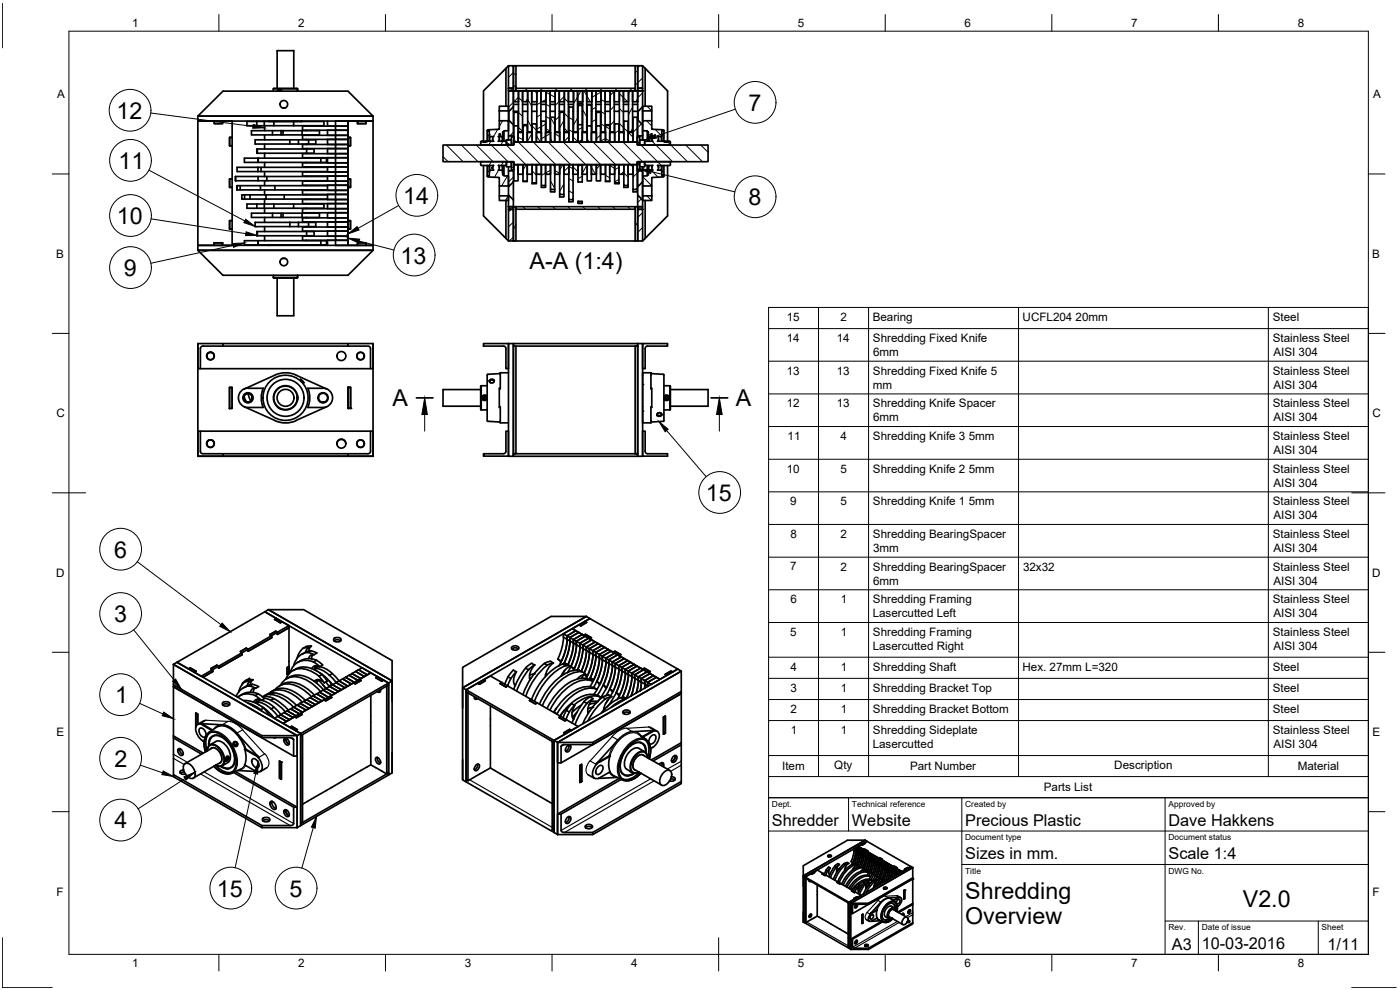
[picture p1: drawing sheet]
<svg xmlns="http://www.w3.org/2000/svg" width="420mm" height="297mm" viewBox="0 0 420 297" stroke-linecap="round" stroke-linejoin="round" font-family="sans-serif">
<defs><g id="words">
<g font-size="7">
<text x="35" y="35.6">12</text>
<text x="224.6" y="33.2">7</text>
<text x="35.5" y="50.7">11</text>
<text x="121" y="61.2">14</text>
<text x="224.6" y="61.6">8</text>
<text x="35" y="67.2">10</text>
<text x="37.2" y="82.8">9</text>
<text x="120.2" y="79.1">13</text>
<text x="158.9" y="80.9">A-A (1:4)</text>
<text x="117.8" y="121.9">A</text>
<text x="220.9" y="121.9">A</text>
<text x="211.8" y="150.3">15</text>
<text x="34.3" y="167.3">6</text>
<text x="34.3" y="186.6">3</text>
<text x="34.5" y="210.9">1</text>
<text x="34.4" y="230">2</text>
<text x="34.4" y="248.6">4</text>
<text x="65.1" y="269">15</text>
<text x="86.9" y="269">5</text>
<text x="289.7" y="269.9">Shredding</text>
<text x="373" y="272.2">V2.0</text>
<text x="289.7" y="277.4">Overview</text>
</g>
<g font-size="4.9">
<text x="231.7" y="247.9">Shredder</text>
<text x="255.7" y="247.9">Website</text>
<text x="289.7" y="247.9">Precious Plastic</text>
<text x="350.7" y="247.9">Dave Hakkens</text>
<text x="289.7" y="257.9">Sizes in mm.</text>
<text x="350.7" y="257.9">Scale 1:4</text>
<text x="351.7" y="285">A3</text>
<text x="360.7" y="284.9">10-03-2016</text>
<text x="398.4" y="285">1/11</text>
</g>
<g font-size="3.5">
<text x="39.7" y="8.1">1</text>
<text x="89.5" y="8.1">2</text>
<text x="139.5" y="8.1">3</text>
<text x="189.4" y="8.1">4</text>
<text x="239.5" y="8.1">5</text>
<text x="289.4" y="8.1">6</text>
<text x="339.5" y="8.1">7</text>
<text x="389.5" y="8.1">8</text>
<text x="17.1" y="29.5">A</text>
<text x="412.1" y="29.5">A</text>
<text x="16.9" y="77.3">B</text>
<text x="411.8" y="77.3">B</text>
<text x="236.1" y="96.3">15</text>
<text x="252.3" y="96.3">2</text>
<text x="261.9" y="96.3">Bearing</text>
<text x="306.9" y="96.3">UCFL204 20mm</text>
<text x="382" y="96.3">Steel</text>
<text x="236.1" y="102.6">14</text>
<text x="251.1" y="102.6">14</text>
<text x="262" y="102.7">Shredding Fixed Knife</text>
<text x="262" y="106.8">6mm</text>
<text x="382" y="102.7">Stainless Steel</text>
<text x="382.2" y="106.8">AISI 304</text>
<text x="236.1" y="112.4">13</text>
<text x="251.1" y="112.4">13</text>
<text x="262" y="112.4">Shredding Fixed Knife 5</text>
<text x="382" y="112.4">Stainless Steel</text>
<text x="261.9" y="116.6">mm</text>
<text x="382.2" y="116.6">AISI 304</text>
<text x="16.9" y="125.2">C</text>
<text x="236.1" y="122.2">12</text>
<text x="251.1" y="122.2">13</text>
<text x="262" y="122.2">Shredding Knife Spacer</text>
<text x="382" y="122.2">Stainless Steel</text>
<text x="411.9" y="125.2">C</text>
<text x="236.4" y="132">11</text>
<text x="252.3" y="132">4</text>
<text x="262" y="126.4">6mm</text>
<text x="382.2" y="126.4">AISI 304</text>
<text x="262" y="132">Shredding Knife 3 5mm</text>
<text x="382" y="132">Stainless Steel</text>
<text x="382.2" y="136.2">AISI 304</text>
<text x="236.1" y="141.8">10</text>
<text x="252.2" y="141.8">5</text>
<text x="262" y="141.8">Shredding Knife 2 5mm</text>
<text x="382" y="141.8">Stainless Steel</text>
<text x="382.2" y="146">AISI 304</text>
<text x="237.2" y="151.6">9</text>
<text x="252.2" y="151.6">5</text>
<text x="262" y="151.6">Shredding Knife 1 5mm</text>
<text x="382" y="151.6">Stainless Steel</text>
<text x="382.2" y="155.8">AISI 304</text>
<text x="237.2" y="161.4">8</text>
<text x="252.3" y="161.4">2</text>
<text x="262" y="161.4">Shredding BearingSpacer</text>
<text x="382" y="161.4">Stainless Steel</text>
<text x="262" y="165.6">3mm</text>
<text x="382.2" y="165.6">AISI 304</text>
<text x="16.9" y="173">D</text>
<text x="237.2" y="171.2">7</text>
<text x="252.3" y="171.2">2</text>
<text x="262" y="171.2">Shredding BearingSpacer</text>
<text x="307" y="171.2">32x32</text>
<text x="382" y="171.2">Stainless Steel</text>
<text x="411.8" y="173">D</text>
<text x="262" y="175.4">6mm</text>
<text x="382.2" y="175.4">AISI 304</text>
<text x="237.2" y="181">6</text>
<text x="252.3" y="181">1</text>
<text x="261.9" y="185.2">Lasercutted Left</text>
<text x="262" y="181">Shredding Framing</text>
<text x="382" y="181">Stainless Steel</text>
<text x="382.2" y="185.2">AISI 304</text>
<text x="237.2" y="190.8">5</text>
<text x="252.3" y="190.8">1</text>
<text x="262" y="190.8">Shredding Framing</text>
<text x="382" y="190.8">Stainless Steel</text>
<text x="261.9" y="195">Lasercutted Right</text>
<text x="382.2" y="195">AISI 304</text>
<text x="237.3" y="201.2">4</text>
<text x="252.3" y="201.2">1</text>
<text x="262" y="201.3">Shredding Shaft</text>
<text x="306.9" y="201.2">Hex. 27mm L=320</text>
<text x="382" y="201.3">Steel</text>
<text x="237.2" y="207.6">3</text>
<text x="252.3" y="207.6">1</text>
<text x="262" y="207.6">Shredding Bracket Top</text>
<text x="382" y="207.6">Steel</text>
<text x="237.2" y="213.9">2</text>
<text x="252.3" y="213.9">1</text>
<text x="262" y="213.9">Shredding Bracket Bottom</text>
<text x="382" y="213.9">Steel</text>
<text x="16.9" y="220.9">E</text>
<text x="237.3" y="220.2">1</text>
<text x="252.3" y="220.2">1</text>
<text x="262" y="220.3">Shredding Sideplate</text>
<text x="382" y="220.3">Stainless Steel</text>
<text x="411.9" y="220.9">E</text>
<text x="261.9" y="224.4">Lasercutted</text>
<text x="382.2" y="224.5">AISI 304</text>
<text x="234.7" y="231.1">Item</text>
<text x="250.4" y="230.8">Qty</text>
<text x="273.1" y="231.1">Part Number</text>
<text x="334.4" y="230.8">Description</text>
<text x="389.5" y="231.1">Material</text>
<text x="313.3" y="237.4">Parts List</text>
<text x="16.9" y="268.7">F</text>
<text x="411.9" y="268.7">F</text>
<text x="39.7" y="290.1">1</text>
<text x="89.5" y="290.1">2</text>
<text x="139.5" y="290.1">3</text>
<text x="189.4" y="290.1">4</text>
<text x="239.5" y="290.1">5</text>
<text x="289.4" y="290.1">6</text>
<text x="339.5" y="290.1">7</text>
<text x="389.5" y="290.1">8</text>
</g>
<g font-size="2.5">
<text x="231.7" y="242.1">Dept.</text>
<text x="255.7" y="242.1">Technical reference</text>
<text x="289.7" y="242.1">Created by</text>
<text x="350.7" y="242.1">Approved by</text>
<text x="289.7" y="252.1">Document type</text>
<text x="350.7" y="252.1">Document status</text>
<text x="289.7" y="262.2">Title</text>
<text x="350.7" y="262.2">DWG No.</text>
<text x="350.7" y="279.1">Rev.</text>
<text x="360.7" y="279.1">Date of issue</text>
<text x="396.6" y="279.1">Sheet</text>
</g>
</g></defs>
<!-- layer: MD_Visible -->
<g fill="none" stroke="#000" stroke-width=".51">
<path d="M152.6 19.7h1.5v6.8h-1.5zM152.6 19.7l-.8 .8M154.1 19.7h.7v7.6h-.7zM154.8 19.7h35.8M190.6 19.7h.8v7.6h-.8zM191.4 19.7h1.5v6.8h-1.5zM192.9 19.7l7.4 7.6v15.1M59.4 34.8l7.5-7.5h37.5l7.6 7.5zM64.3 36.3h-4.9v37.3M64.3 36.3v.8h2.5v-.8h2.9v4.9M64.3 36.3h2.5v.8h-2.5zM77.1 36.4h-3v1.3h3"/>
<path d="M77.1 37.7h2.2M77.1 36.4h2.2M77.1 36.4v1.3M79.3 37.7h2.9M79.3 36.4h2.9M79.3 36.4v1.3M79.4 37.7v1.5M80.7 36.3h10M81.8 39.2v1.3M82 26.7h7.3M82 26.7l.2-.2h6.9l.2 .2M82 26.7v.6"/>
<path d="M82.2 37.7h5.9M82.2 36.4h5.9M82.2 36.4v1.3M82.9 36.4h.1M83.2 26.5v-11.3h5v11.3M83.3 27.3l.7-.4 .5 .4a.66 .66 0 0 0-.6-.5 .66 .66 0 0 0-.6 .5M83.4 27.3l.5-.3 .4 .3M83.7 27.3h.1M84.4 39.2v1.3M84.7 32.3h.9M84.9 39.2h-9.4v1.3h20.4v-1.3h-5.2M84.9 39.2h5.8"/>
<path d="M84.9 39.2v1.3M88.1 36.4h9.1v1.3h-9.1M88.1 36.4v1.3M88.4 36.4h.1M89.3 27.1h.1M89.3 27.1v.2M89.3 26.7l-.1 .6M90.7 39.2v1.3M91.9 37.7v.1M91.9 39.1v.1M98.3 36.3v1.5h2.4M100.7 37.8h3.7v1.3h-3.7z"/>
<path d="M100.7 36.3h3.7v1.5h-3.7zM100.7 39.1h3.7v1.5h-3.7M100.7 37.8h-9.9v1.3h9.9M100.7 39.1h-2.4v1.5h2.4M100.7 39.1v1.5M107.3 36.3h-2.9v4.9h.8v2.5h-.8v10h.8v2.5h-.8v10h.8v2.5h-.8v4.9h2.9v-.7h2.5v.7h2.2v-37.3M107.3 36.3v.8h2.5v-.8v.8h-2.5zM107.3 36.3h4.7M112 34.8h-52.6v1.5h52.6M112 34.8v1.5M146.2 39.2h.6v1.3M146.2 39.2v3.2"/>
<path d="M146.3 39.2l.2-.3 3.3-.1v-2.6h2.8v3h-1.4v.3h-.3v1M149.8 31.9h2.8v1.4h-2.8zM149.8 33.3v2.9M151.2 39.5v2.9M151.8 31.9v-11.4l-6.7 6.8v15.1M152.6 26.5h1.5v.8h-1.5zM152.6 27.3h1.5v4.7l-1.4 1.4zM152.6 36.1l1.5 1.4v3.3h-1.5zM152.6 33.4v2.7M152.6 26.5h.1M152.7 33.4v2.7M154.1 32v5.5"/>
<path d="M154.1 27.3h1.5v3.2h-1.5zM154.1 33.4h1.5M154.1 31.3h1.5M154.2 37.8h1.3v4.8h-1.3v-8.9h1.3v4.1M154.8 26.5h35.8v.8h-35.8zM155.5 39.8h1.5v2.8h-1.5zM155.6 27.3h1.2v12.3h-1.2zM155.6 39.6v.2M156.8 27.3h1.6v3.2h-1.6zM156.8 33.4h1.6M156.8 31.3h1.6M156.8 39.6v.2"/>
<path d="M157 37.6h1.2v5h-1.2zM157 37.6v-.2h1.2v.2M158.2 39.8h1.5v2.8h-1.5zM158.4 27.3h1.2v12.3h-1.2zM158.4 39.6v.2M159.6 27.3h1.5v3.2h-1.5zM159.6 33.4h1.5M159.6 31.3h1.5M159.6 39.6v.2M159.7 37.2h1.3v5.4h-1.3zM161 39.8h1.5v2.8h-1.5zM161.1 27.3h1.2v12.3h-1.2z"/>
<path d="M161.1 39.6v.2M162.3 27.3h1.6v3.2h-1.6zM162.3 33.4h1.6M162.3 31.3h1.6M162.3 39.6v.2M162.5 36.4h1.2v6.2h-1.2zM163.7 39.8h1.5v2.8h-1.5zM163.9 27.3h1.2v12.3h-1.2zM163.9 39.6v.2M165.1 27.3h1.5v3.2h-1.5zM165.1 33.4h1.5M165.1 31.3h1.5"/>
<path d="M165.1 39.6v.2M165.2 35.2h1.3v7.4h-1.3zM166.5 39.8h1.5v2.8h-1.5zM166.6 27.3h1.2v12.3h-1.2zM166.6 39.6v.2M167.8 27.3h1.6v3.2h-1.6zM167.8 33.4h1.6M167.8 31.3h1.6M167.8 39.6v.2M168 33.7h1.2v8.9h-1.2zM169.2 39.8h1.5v2.8h-1.5zM169.4 27.3h1.2v12.3h-1.2z"/>
<path d="M169.4 39.6v.2M170.6 27.3h1.5v3.2h-1.5zM170.6 33.4h.1M170.6 31.3h1.5M170.6 39.6v.2M170.7 32.1h1.3v10.5h-1.3zM172 39.8h1.5v2.8h-1.5zM172 33.4h.1M172.1 27.3h1.2v12.3h-1.2zM172.1 39.6v.2M173.3 27.3h1.6v3.2h-1.6zM173.3 33.4h.2"/>
<path d="M173.3 31.3h.2M173.3 39.6v.2M173.5 31.6h1.2v5.8h-1.2zM173.5 31.6v-.6h1.2v.6M173.5 37.4v5.2h1.2v-5.2M174.7 39.8h1.5v2.8h-1.5zM174.7 33.4h.2M174.7 31.3h.2M174.9 27.3h1.2v12.3h-1.2zM174.9 39.6v.2M176.1 27.3h1.5v3.2h-1.5zM176.1 33.4h.1"/>
<path d="M176.1 31.3h1.5M176.1 39.6v.2M176.2 37.8h1.3v4.8h-1.3v-11.1h1.3v6.3M177.5 39.8h1.5v2.8h-1.5zM177.5 33.4h.1M177.6 27.3h1.2v12.3h-1.2zM177.6 39.6v.2M178.8 27.3h1.6v3.2h-1.6zM178.8 33.4h1.6M178.8 31.3h1.6M178.8 39.6v.2M179 37.8h1.2v4.8h-1.2v-8.9h1.2v4.1"/>
<path d="M180.2 39.8h1.5v2.8h-1.5zM180.4 27.3h1.2v12.3h-1.2zM180.4 39.6v.2M181.6 27.3h1.5v3.2h-1.5zM181.6 33.4h1.5M181.6 31.3h1.5M181.6 39.6v.2M181.7 37.6h1.3v5h-1.3zM181.7 37.6v-.2h1.3v.2M183 39.8h1.5v2.8h-1.5zM183.1 27.3h1.2v12.3h-1.2zM183.1 39.6v.2"/>
<path d="M184.3 27.3h1.6v3.2h-1.6zM184.3 33.4h1.6M184.3 31.3h1.6M184.3 39.6v.2M184.5 37.2h1.2v5.4h-1.2zM185.7 39.8h1.5v2.8h-1.5zM185.9 27.3h1.2v12.3h-1.2zM185.9 39.6v.2M187.1 27.3h1.5v3.2h-1.5zM187.1 33.4h1.5M187.1 31.3h1.5M187.1 39.6v.2"/>
<path d="M187.2 36.4h1.3v6.2h-1.3zM188.5 39.8h1.5v2.8h-1.5zM188.6 27.3h1.3v12.3h-1.3zM188.6 39.6v.2M189.9 27.3h1.5v3.2h-1.5zM189.9 33.4h1.5M189.9 31.3h1.5M189.9 39.6v.2M190 35.2h1.2v7.4h-1.2zM191.4 26.5h1.5v.8h-1.5zM191.4 27.3h1.5v4.7l-1.4 1.4zM191.4 36.1l1.5 1.4v3.3h-1.5z"/>
<path d="M191.4 33.4v2.7M191.5 33.4v2.7M192.9 39.2v2.8v-1.2M192.9 32v5.5M192.9 31.9h2.7v1.4h-2.7zM192.9 33.3v2.9M192.9 26.5h.1M193.6 20.5v11.4M194.3 39.5v2.9M195.6 33.3v2.9M199 38.9l-3.4-.1v-2.6h-2.7v3h1.4v.3h.3v1M199.1 39l.1 .2h-.6v1.3"/>
<path d="M199.2 39.2v3.2M68.9 53.7v2.5h.8h-.8zM68.9 43.7h.8M68.9 53.7h.8M69.7 41.2h-.8v2.5M69.7 41.2v32.4M70.7 54.2h6.8M70.7 53v1.2M71.1 55.7v1.3v-1.3M71.1 57h7.1M71.1 55.7h11.4M72.1 55.7v1.3"/>
<path d="M73.3 47.5h24.7v1.2h-24.7zM73.4 58.5h-.8v1.2h.8M73.4 59.7h6.4M73.4 58.5h6.4M73.4 58.5v1.2M75 58.5v1.2M77.2 46h14.8M77.2 44.7h14.8M77.2 44.7h-.1v1.3h.1M77.2 44.7v1.3M77.4 50.2h-6.3v1.3h6.3M77.4 51.5h20.9"/>
<path d="M77.4 50.2h20.9M77.4 47.5v1.2M77.4 50.2v1.3M77.5 54.2h20.8M77.5 53v1.2M77.5 47.5v1.2M78.2 57h20.1M78.2 55.7v1.3M78.3 50.2v1.3M79.4 40.5v1.5M79.4 43.2v1.5M79.4 46v1.5"/>
<path d="M79.4 48.7v1.5M79.4 51.5v1.5M79.4 54.2v1.5M79.4 57v1.5M79.4 59.7v1.5M79.8 59.7h18.5M79.8 58.5h18.5M79.8 58.5v1.2M80.1 53v1.2M82.5 55.7h15.8M82.5 55.7v1.3M85.3 58.5v1.2"/>
<path d="M87 42h-10.4v1.2h13M87 42h2.6M87 42v1.2M89.6 43.2h3M89.6 42h3M89.6 42v1.2M91.9 40.5v.1M91.9 41.8v.2M91.9 43.2v.1M91.9 44.6v.1M91.9 46v.1M91.9 47.3v.2"/>
<path d="M91.9 48.7v.2M91.9 50.1v.1M91.9 51.5v.1M91.9 52.8v.2M91.9 54.2v.2M91.9 55.6v.1M91.9 57v.1M91.9 58.3v.2M91.9 59.7v.2M92 44.7h2.3v1.3h-2.3M92 44.7v1.3M92.6 42h2.2v1.2h-2.2"/>
<path d="M92.6 42v1.2M96.3 47.5v1.2M98.3 53h-27.7l.1 1.2M100.7 40.6h3.7v1.2h-3.7zM100.7 43.3h3.7v1.3h-3.7zM100.7 46.1h3.7v1.2h-3.7zM100.7 48.9h3.7v1.2h-3.7zM100.7 51.6h3.7v1.2h-3.7zM100.7 54.4h3.7v1.2h-3.7zM100.7 57.1h3.7v1.2h-3.7zM100.7 59.9h3.7v1.2h-3.7zM100.7 41.8h3.7v1.5h-3.7"/>
<path d="M100.7 44.6h3.7v1.5h-3.7M100.7 47.3h3.7v1.6h-3.7M100.7 50.1h3.7v1.5h-3.7M100.7 52.8h3.7v1.6h-3.7M100.7 55.6h3.7v1.5h-3.7M100.7 58.3h3.7v1.6h-3.7M100.7 40.6h-9.9v1.2h9.9M100.7 43.3h-9.9v1.3h9.9M100.7 46.1h-9.9v1.2h9.9M100.7 48.9h-9.9v1.2h9.9M100.7 51.6h-9.9v1.2h9.9M100.7 54.4h-9.9v1.2h9.9"/>
<path d="M100.7 57.1h-9.9v1.2h9.9M100.7 59.9h-9.9v1.2h9.9M100.7 41.8h-2.4v1.5h2.4M100.7 44.6h-2.4v1.5h2.4M100.7 47.3h-2.4v1.6h2.4M100.7 50.1h-2.4v1.5h2.4M100.7 52.8h-2.4v1.6h2.4M100.7 55.6h-2.4v1.5h2.4M100.7 58.3h-2.4v1.6h2.4M100.7 41.8v1.5M100.7 44.6v1.5M100.7 47.3v1.6"/>
<path d="M100.7 50.1v1.5M100.7 52.8v1.6M100.7 55.6v1.5M100.7 58.3v1.6M104.4 41.2h.8v2.5h-.8zM104.4 53.7h.8v2.5h-.8zM144.3 48.7l.1 1h2.4v1.6M144.3 48.5v.2M144.3 43.3l.4 .2h7.2M144.4 48.5h7.5M144.4 48.5l-.1 .2M144.6 42.4h.2"/>
<path d="M145 42.4h.9M145.1 49.7v15.1l7.5 7.5M145.2 42.4v.3M145.7 42.4v.3M145.9 42.4v.3h-.9v-.3h-.6l-.1 1.1M146.2 49.7v3.1M146.2 52.8l.2 .2M146.3 42.4h-.2M146.8 40.8v1.6h-.9M146.8 51.3v1.5h-.6M146.8 40.5v.3M146.9 51.2v.3"/>
<path d="M146.9 40.4v.3M147.6 50.4h.3zM147.9 41.7v.7M147.9 49.7v.6M148.1 41a1 1 0 0 0 0 1.4M148.1 49.6a1 1 0 0 0 0 1.4M148.2 41h-1.3v1.4h1.3M148.2 49.7h-1.3v1.4h1.3M149.5 41h.3v-.8l.3 .1v.7M149.5 49.7h1.3v1.4h-1.3M149.6 41a1 1 0 0 1 0 1.4M149.6 49.6a1 1 0 0 1 0 1.4"/>
<path d="M149.8 58.8h2.8v1.4h-2.8zM149.8 55.8v3M149.8 41h.3M149.8 49.7v.6M149.8 41.7v.7M149.9 40.2h.2M150.1 41h.7v1.4h-1.3M150.9 51.2v.3M150.9 40.8v1.6h1l.1 .9M150.9 51.3v1.2h.3v.3h1.4v3h-2.8v-2.5l-3.3-.2M150.9 40.5v.3M150.9 40.4v.3"/>
<path d="M151.2 49.7v2.8M151.9 48.5l.1 .1M152 48.6h1.5v1.4h-1.5zM152 42h1.5v1.5h-1.5zM152 48.5v.1M152 48.7l-.1 1h-1v1.6M152 43.3v.2M152.6 51.3h1.5v3.3l-1.5 1.4zM152.6 58.5l1.5 1.5v2h-1.5zM152.6 50v1.3M152.6 40.8v1.2M152.6 56v2.5"/>
<path d="M153.5 41h.7v2.5h-.7zM153.5 48.6h.7v2.4h-.7zM153.5 43.5h.1M153.5 48.5v.1M154 48.5l.2 .2M154.1 40.8v.2M154.1 51v.3M154.1 54.6v5.4M154.2 43.3v-.7h37v.7M154.2 49.4h1.3v4.9h-1.3zM154.2 43.2l-.2 .3h-21v5h21M155.5 49.4h1.5v2.9h-1.5z"/>
<path d="M157 49.4h1.2v5h-1.2zM157 54.4h1.2M158.2 49.4h1.5v2.9h-1.5zM159.7 49.4h1.3v5.5h-1.3zM159.7 54.9v.2h1.3v-.2M161 49.4h1.5v2.9h-1.5zM162.5 49.4h1.2v6.3h-1.2zM162.5 55.7v.5h1.2v-.5M163.7 49.4h1.5v2.9h-1.5zM165.2 49.4h1.3v7.5h-1.3zM165.2 56.9v.7h1.3v-.7M166.5 49.4h1.5v2.9h-1.5z"/>
<path d="M168 49.4h1.2v8.9h-1.2zM168 58.3v.8h1.2v-.8M169.2 49.4h1.5v2.9h-1.5zM170.7 49.4h1.3v10.5h-1.3zM170.7 59.9v.6h1.3v-.6M172 49.4h1.5v2.9h-1.5zM173.5 49.4h1.2v5.2h-1.2zM174.7 49.4h1.5v2.9h-1.5zM176.2 49.4h1.3v4.9h-1.3zM177.5 49.4h1.5v2.9h-1.5zM179 49.4h1.2v4.9h-1.2zM180.2 49.4h1.5v2.9h-1.5z"/>
<path d="M181.7 49.4h1.3v5h-1.3zM181.7 54.4h1.3M183 49.4h1.5v2.9h-1.5zM184.5 54.9v.2h1.2v-5.7h-1.2v5.5h1.2M185.7 49.4h1.5v2.9h-1.5zM187.2 49.4h1.3v6.3h-1.3zM187.2 55.7v.5h1.3v-.5M188.5 49.4h1.5v2.9h-1.5zM190 49.4h1.2v7.5h-1.2zM190 56.9v.7h1.2v-.7M191.2 41h.8v2.5h-.8zM191.2 48.6h.8v2.4h-.8z"/>
<path d="M191.3 43.2l.2 .3M191.4 51.3h1.5v3.3l-1.5 1.4zM191.4 58.5l1.5 1.5v2h-1.5zM191.4 51v.3M191.4 40.8v.2M191.4 56v2.5M191.5 43.5h21v5h-21M191.5 48.5l-.3 .3v.6h-37v-.6M192 48.6h1.5v1.4h-1.5zM192 42h1.5v1.5h-1.5zM192 43.5h.1M192 48.5v.1"/>
<path d="M192.9 51.3v-1.3v2.8M192.9 54.6v5.4M192.9 58.8h2.7v1.4h-2.7zM192.9 55.8v3M193.4 43.3l.2 .2h7.4M193.5 43.5h.1M193.5 48.5v.1M193.6 48.5h7.4M193.6 48.5v1.2h1v1.6M194.3 49.7v2.8M194.6 40.8v1.6h-1l-.2 .9M194.6 51.3v1.2h-.3v.3h-1.4v3h2.7v-2.5l3.4-.2"/>
<path d="M194.6 40.5v.3M194.6 51.2l.1 .3M194.7 51.5h.1M194.7 40.4l-.1 .3M194.7 40.4h.1M195.4 41h.2M195.5 40.2h.1M195.6 40.2l-.2 .1v.7h-.7v1.4h1.2a1 1 0 0 1 0-1.4h-.3M195.6 55.8v3M195.6 41.7v.7M195.6 49.7v.6M195.6 40.2v.8"/>
<path d="M195.9 49.6a1.06 1.06 0 0 0 0 1.5h-1.2v-1.4h1.2M197.3 41h1.2v1.4h-1.2M197.3 49.7h1.2v1.4h-1.2M197.4 41a1 1 0 0 1 0 1.4M197.4 49.6a1 1 0 0 1 0 1.4M197.6 49.7v.6M197.6 41.7v.7M198.6 40.4v.3M198.6 40.4h.1M198.6 40.8v1.6h1v.3h.8v-.3h.6l.2 1.1M198.6 40.5v.3M198.6 51.3l-.1 .2"/>
<path d="M198.7 51.5h-.1M199.1 42.4h.3M199.2 52.8l-.2 .3M199.2 49.7v3.1h-.6v-1.2M199.6 42.4h.2v.3M199.8 42.4h.4v.3M200.2 42.4h.2M200.3 49.7v15.1l-6.7 6.7M200.9 42.4h-.3M201 48.5l.2 .2M201.2 43.3l-.1 .2M201.2 48.7l-.2 1h-2.4v1.9"/>
<path d="M201.2 48.5v.2M59.4 73.6v1.5h52.6M59.4 73.6h52.6v1.5M59.4 75.1h52.6l-7.6 7.5h-37.5zM64.3 72.9v.7h2.5v-.7M64.3 72.9v.7M64.3 72.9h2.5M66.8 72.9v.7M69.7 66.2h-.8v2.5h.8M74.1 61.2h23.1v1.3h-23.1zM75.5 64h20.4v1.2h-20.4zM77.1 69.5h17.2v1.2h-17.2z"/>
<path d="M77.1 61.2v1.3M77.2 69.5v1.2M77.4 72.2v1.3M77.5 72.2h-4.2v1.3h4.2M77.5 72.2h20.5v1.3h-20.5M77.5 72.2v1.3M79.3 61.2v1.3M79.4 62.5v1.5M79.4 65.2v1.5M79.4 68v1.5M79.4 70.7v1.5M80.7 73.5v.1"/>
<path d="M81.8 64v1.2M82.2 61.2v1.3M84.4 64v1.2M84.7 77.6h.9M84.9 64v1.2M87 66.7h-10.4v1.3h10.4M87 68h2.6M87 66.7h2.6M87 66.7v1.3M88.1 61.2v1.3M89.6 68h3M89.6 66.7h3"/>
<path d="M89.6 66.7v1.3M90.7 64v1.2M90.7 73.5v.1M91.9 61.1v.1M91.9 62.5v.1M91.9 63.8v.2M91.9 65.2v.2M91.9 66.6v.1M91.9 68v.1M91.9 69.3v.2M91.9 70.7v.2M91.9 72.1v.1"/>
<path d="M92 69.5v1.2M92.6 66.7h2.2v1.3h-2.2M92.6 66.7v1.3M96.3 72.2v1.3M100.7 62.6h3.7v1.2h-3.7zM100.7 65.4h3.7v1.2h-3.7zM100.7 68.1h3.7v1.2h-3.7zM100.7 70.9h3.7v1.2h-3.7zM100.7 61.1h3.7v1.5h-3.7M100.7 63.8h3.7v1.6h-3.7M100.7 66.6h3.7v1.5h-3.7M100.7 69.3h3.7v1.6h-3.7"/>
<path d="M100.7 72.1h3.7v1.5h-3.7zM100.7 62.6h-9.9v1.2h9.9M100.7 65.4h-9.9v1.2h9.9M100.7 68.1h-9.9v1.2h9.9M100.7 70.9h-9.9v1.2h9.9M100.7 61.1h-2.4v1.5h2.4M100.7 63.8h-2.4v1.6h2.4M100.7 66.6h-2.4v1.5h2.4M100.7 69.3h-2.4v1.6h2.4M100.7 72.1h-2.4v1.5M100.7 61.1v1.5M100.7 63.8v1.6"/>
<path d="M100.7 66.6v1.5M100.7 69.3v1.6M104.4 66.2h.8v2.5h-.8zM107.3 73.6v-.7h2.5v.7M151.8 60.2v11.3M152.6 62h1.5v.8h-1.5zM152.6 62.8h1.5v9.5h-1.5zM152.6 62.8h.1M154.1 62h.7v10.3h-.7zM154.8 62h35.8v.8h-35.8zM154.8 72.3h35.8v-10.3h.8v10.3h-.8M173.5 60.4h1.2v.6h-1.2z"/>
<path d="M191.4 62h1.5v.8h-1.5zM191.4 62.8h1.5v9.5h-1.5zM192.9 62.8h.1M193.6 71.5l-.7 .8M193.6 60.2v11.3M82 83.3h7.3M82 83.3l.2 .1h6.9l.2-.1M82 82.6v.7M83.2 83.4v11.3h5v-11.3M89.2 82.6l.1 .7M89.3 82.6v.3M59.4 103.1h7.5v.7h-6a.73 .73 0 0 0-.8 .8v6h-.7z"/>
<path d="M59.4 103.1v33.8h52.6v-33.8M60.1 110.6h51.1M64.3 106.8a1.12 1.12 0 0 0-1.2-1.1 1.12 1.12 0 0 0-1.1 1.1M66.9 103.1h37.5v.7M66.9 103.8h37.5M68.9 116.2h.8v6.4h-.8zM68.9 116.2h.8v6.3l-.8 .1zM73.2 118.9l.6 1.5M74.4 116.5h4.6M74.4 116.4a2.92 2.92 0 0 0-2.8 3 2.92 2.92 0 0 0 2.8 2.9h4.6M74.4 118.1l.8 2.2M79 116.5a7.4 7.4 0 0 0 0 5.7"/>
<path d="M82.6 112.5l-9.4 4.3M88.8 112.5l9.3 4.3M88.8 112.5a7.5 7.5 0 0 0-6.2 0M89.2 118.7v1.4M90.1 113.8l1.1 1M90.2 113.8l1 1.1zM92.3 116.5h4.6M92.4 116.5a7.4 7.4 0 0 1 0 5.7M97 116.5a2.9 2.9 0 0 1 2.8 2.9 2.9 2.9 0 0 1-2.8 2.9h-4.7M104.4 103.1h7.6v7.5h-.8v-6a.73 .73 0 0 0-.8-.8h-6M104.4 116.2h.8v6.3h-.8zM104.4 116.2v6.3"/>
<path d="M104.4 116.2h.8v6.3h-.8M104.4 116.2h.1M105.2 116.2h.1M144.3 116.9h-11.3v5h11.3M144.4 115.7v7.3M144.4 115.7l-.1 .2v7l.1 .1M144.4 115.7h1.8M145.1 103.1h7.5v7.5h-.8v-6.2l-.2-.3-.4-.3h-6.1zM145.2 119h.5l.2 .4-.2 .4h-.5l-.2-.4zM146.2 119a.87 .87 0 0 0-1.3-.3 .87 .87 0 0 0 0 1.4 .87 .87 0 0 0 1.3-.3M147.1 114l.5-.2a.56 .56 0 0 1 .7 .6 .56 .56 0 0 1-.7 .5l-.7-.4zM147.9 114.9l.2-.2a.53 .53 0 0 0-.5-.7 .53 .53 0 0 0-.4 .8l.3 .1"/>
<path d="M148.3 114.3a.79 .79 0 0 0-.7-.5 .79 .79 0 0 0-.7 .6M149.9 112.1l-3.5 .2-.2 .3v13.6l.3 .2 3.4 .2M150.1 116.5h-.3v5.8h.3M150.2 111.8l-.2 .3M152.6 111.8h-2.5v5M152.6 103.1h1.5v33.8h-1.5zM154.1 103.8h.7v32.3h-.7h37.3v.8h-37.3zM190.6 103.8h.8v32.3h-.8zM191.4 103.1h-37.3v.7h37.3M191.4 103.1h1.5v33.8h-1.5zM192.9 103.1h7.4v.7h-6.1l-.4 .3-.2 .3v6.2h-.7zM192.9 116.8v5.2"/>
<path d="M192.9 112.5v-.7h2.5v5M195.3 111.9l.3 .2 3.4 .2M195.4 116.5h.2v5.8h-.2M199 112.3l.3 .2-.1 13.7-.1 .2M199.2 119a.87 .87 0 0 1 1.4-.3 .87 .87 0 0 1 0 1.4 .87 .87 0 0 1-1.4-.3M199.2 115.7h1.8M199.8 119h.4l.2 .4-.2 .4h-.4l-.2-.4zM201 115.7v7.3M201 115.7l.2 .2v7l-.2 .1M201.2 116.9h11.3v5h-11.3M60.1 129.4h51.1M64.3 133.1a1.12 1.12 0 0 0-1.2-1.1 1.12 1.12 0 0 0-1.1 1.1"/>
<path d="M66.9 136.1h-6a.73 .73 0 0 1-.8-.7v-6h-.7v7.5h7.5v-.8h37.5M66.9 136.9h37.5M73.2 122l9.4 4.2a7.5 7.5 0 0 0 6.2 .1M83.3 122.1l1.2 .7M96.5 120.6h.8M96.9 120.6v.1M98.1 122l-9.3 4.2M103.8 133.1a1.34 1.34 0 0 0-1.4-1.3 1.34 1.34 0 0 0-1.3 1.4M104.4 136.1h6a.73 .73 0 0 0 .8-.7v-6h.8v7.5h-7.6zM144.4 123h1.8M149.9 126.6l.2 .2M150.1 122v4.9h2.5"/>
<path d="M151.8 129.4h.8v7.5h-7.5v-.8h6l.5-.2 .2-.4zM192.9 129.4h.7v6.1l.2 .4 .5 .2h6v.8h-7.4M195.4 122v4.9h-2.5v-.7M195.5 126.6l-.2 .3M197.2 124.2a.72 .72 0 0 1 .8-.4 .72 .72 0 0 1 .5 .8 .73 .73 0 0 1-.8 .4 .73 .73 0 0 1-.5-.8zM198 123.8l.3 .1a.42 .42 0 0 1 0 .7h-.9l-.1-.4 .3-.4M198.6 124.3a.79 .79 0 0 1-.7 .6 .79 .79 0 0 1-.7-.5M199 126.4l-3.4 .2M199.2 123h1.8M52.1 199.3v6.7M52.1 199.3l37.1 21.4M53.1 198.7l37.1 21.4v27.6"/>
<path d="M53.1 198.7l3.5 2 .5-.3 1.8 1M53.1 198.7l-1 .6M73.9 194.5l-1.8 1 .6 .3v.6l-7.1 4.1v-.6l-.5-.3-1.8 1 .5 .3v.6l-2.9 1.7M73.9 194.5l.6 .3v.6M73.9 194.5l.6 .3M74.5 194.8l12.2-7.1-2-1.1-.6 .3-1.7-1.1 .5-.3-3.4-1.9-26.4 15.1M74.5 194.8l-14.1 8.1-2-1.2 .5-.3M74.5 194.8v.6M79.5 183.6l1-.7 37.2 21.4v27.6l-1.1 .6v-27.6zM80.5 182.9h10.6l26.6 15.3v12.2M80.5 182.9l37.2 21.4-1.1 .6v27M82.4 185.8l.5-.3 1.8 1.1-.6 .3z"/>
<path d="M86.7 188.3l-3.4 2v-.6l-.6-.3-1.7 1 .5 .3v.6l-7 4.1M86.7 200l-.5 .3v2.1l.5-.4M86.7 187.7v14.5M89.4 198.8a5.5 5.5 0 0 1 7.4 .7M91 194.5l1.6-.2-.6 .5-.2 .8M91.8 194l-.8 .5-.8 .8-1.1 2.3M93.2 195.3l-.8 .5M93.3 194l-.5 .6-.1 .7M93.5 193.9l-.9 .5M93.5 193.8l-1.6 .2M93.8 196.4l-.3 1.3M94.1 198.6l1.9 1.4"/>
<path d="M94.2 196.4a1.32 1.32 0 0 0-1.6 1.2M94.2 196.4a3.8 3.8 0 0 0-5.8 2.5l-.3 .8M94.7 199.7l-.3 1.2M94.9 199.7l.6 .3-1.1 .5 .8 1M95 198.1l-.9 .5a4.9 4.9 0 0 0-7 3.2M95.1 196l-.9 .5M95.1 195.9a3.4 3.4 0 0 0-4.6 .4M95.5 200l1.8 .4 2.4 1.7M96.8 199.6l-.9 .5M100.2 191.7a1.39 1.39 0 0 1 2.2 .2 1.3 1.3 0 0 1-2.3 0zM100.2 192.3a1.63 1.63 0 0 1 2 0M153.6 194.2l1-.5 .8 .3 .3 .4a1.3 1.3 0 0 1-2.2 0z"/>
<path d="M153.6 194.7a1.63 1.63 0 0 1 2 0M159.6 199a9 9 0 0 0-3.7 4.1l-1.7 3.7M159.6 199.1l.9 .5M163.4 199.1l.9 .5M163.4 199.1a20.2 20.2 0 0 0-6.4 9.3M165.2 198.4l-1.8 .6M165.2 198.4l.9 .5M166.1 198.9a6.3 6.3 0 0 0-4 2.7 21.2 21.2 0 0 0-4.3 7.3M166.1 198.9l-1 .9-.8 1.2-.6 2M167.5 197.7l.8 1.1M168.5 198.3a17.8 17.8 0 0 0 1.7-6.5 17.3 17.3 0 0 1-2.5 8M168.9 199.3l.9 .5"/>
<path d="M169.1 190.2l1.1 .6v1l-1.1-.6zM169.1 191.2a17.8 17.8 0 0 1-1.7 6.5l1 .6M169.2 199.3a17.7 17.7 0 0 0 1.9-7 17.8 17.8 0 0 1-1.7 6.5l.9 .6M169.4 198.9l.5 .4M170.2 190.8l2.6-1.6 .9 .5-2.7 1.6zM170.5 199.4l-.8-.2a6.9 6.9 0 0 0-4.5 2.3 21 21 0 0 0-5.7 8.4M171 191.3l1.1 .6v1l-1.1-.6zM171.3 199.9l-1 1.9M171.3 199.9l1.1 .7a17.8 17.8 0 0 0 1.7-6.6 17.2 17.2 0 0 1-2 7.2M171.3 199.9l-.9 .4-.9 .8-1.1 1.8M171.4 200l.8 1M171.4 199.9l-.8-.2a6.9 6.9 0 0 0-4.5 2.3 21 21 0 0 0-5.7 8.4"/>
<path d="M171.7 188.6l2.1-1.1 .5 .3 1.8-1.1-.6-.3 1.5-.8 26.4 15.1-1.5 .9-.5-.3-1.8 1.1 .5 .2-2 1.2-3.5-2 .5-.3-1.7-1-.5 .3-7.1-4.1 .5-.3-1.7-1-.6 .3-7.1-4.1 .6-.3-1.8-1-.5 .3zM172.1 191.9l2.6-1.5 .9 .5-2.6 1.5zM172.1 192.9a17.3 17.3 0 0 1-1.6 6.5l.9 .5M172.8 189.2l-2.6 1.6v1l.8 .5M172.8 189.2l-1.1-.6-2.6 1.6M173 192.4l1 .6v1.1l-1-.7zM173 193.4a17.3 17.3 0 0 1-1.6 6.5M173.8 187.5l1.7-1.1 .6 .3-1.8 1.1zM174 193l2.7-1.5 .9 .5-2.7 1.5zM174.7 190.4l-2.6 1.5v1l.9 .5M174.7 190.4l-1-.7-2.7 1.6v1M174.9 193.5l1.1 .6v1.1l-1.1-.6z"/>
<path d="M175 194.5a17.8 17.8 0 0 1-1.7 6.6M175.2 190.6l.5-.3 1.8 1-.6 .3zM176 194.1l2.6-1.5 .9 .5-2.6 1.5zM176 185h-10.6l-26.6 15.2v12.3M176 185l-37.2 21.4 1.1 .6 3.5-2 .5 .3 1.8-1-.6-.3 2.1-1.2 3.4 2M176 195.2a17.3 17.3 0 0 1-1.6 6.2M176.7 191.5l-2.7 1.5v1.1l.9 .5M176.7 191.5l-1.1-.6-2.6 1.5v1M176.9 194.6v1.1M176.9 194.6l1 .6M176.9 195.7a16.7 16.7 0 0 1-1.6 6.3M177.9 195.2v1.1l-1-.6"/>
<path d="M178.6 192.6l-2.6 1.5v1.1l.9 .5M178.6 192.6l-1-.6-2.7 1.5v1.1M178.8 195.7v1.1M178.8 195.7l1.1 .7M179.9 196.4v1l-1.1-.6M180.6 193.7l.9 .5-2.7 1.5-.9-.5M180.6 193.7l-2.7 1.5v1.1l.9 .5M180.6 193.7l-1.1-.6-2.6 1.5M180.6 193.7l-2.7 1.5M180.7 196.9l1.1 .6v1l-1.1-.6zM181.8 197.5v1l.9 .6M181.8 197.5l2.7-1.5-1.1-.6-2.7 1.5v1"/>
<path d="M182.5 194.9l.9 .5-2.7 1.5-.8-.5M182.5 194.9l-2.6 1.5v1l.8 .5M182.5 194.9l-1-.7-2.7 1.5M182.5 194.9l-2.6 1.5M182.7 198l1.1 .6v1l-1.1-.5zM183.8 198.6v1l.8 .6M184 195.7l.6-.3 1.7 1-.5 .3zM184.6 199.1l1.1 .6v1l-1.1-.5zM185.4 196.5l-2.7 1.5-.9-.5M185.4 196.5l-2.7 1.5v1.1M185.4 196.5l1 .6M185.7 199.7v1l.9 .6"/>
<path d="M186.4 197.1l.9 .5M186.4 197.1l-2.6 1.5M187.3 197.6l-2.7 1.5-.8-.5M187.3 197.6l-2.7 1.5v1.1M187.3 197.6l1.1 .6M188.4 198.2l.9 .5M188.4 198.2l-2.7 1.5M189.3 198.7l-2.7 1.5-.9-.5M189.3 198.7l1.9 1.2-2.7 1.5-.9-.5M189.3 198.7l-2.7 1.5v1.1M190.3 199.3l-2.7 1.6M52.1 205.4l26.5 15.3v.6"/>
<path d="M52.1 206.1l26.5 15.2h8.5a.87 .87 0 0 1 1 .7v4.9h1.1v-6.2h-10.6M52.1 206.1l36 20.8M52.1 206.1v14.7M56.6 200.7l.5-.3 1.8 1-.5 .3zM58.8 218.1v-4.1l.5 .2v3.1v-3.1l-.6-.3v4.3M60.1 217.1l7.2 .4 1.9 .8 1.9 1.6M60.1 217.1l.9 .2 2.8 1.7M60.7 217.5l2.9 1.7M60.8 217.4a1.38 1.38 0 0 0-1.7 .1 1.38 1.38 0 0 0-.3 1.7l.7 1.7 1.3 1.3M61.2 216.2l-1.9 1.1M63 219.9a4.8 4.8 0 0 0-.9 5.4M64.9 218.2a5.8 5.8 0 0 0-3.4 3.2l-.3 1.5 .5 2.7"/>
<path d="M65 218.2a4.4 4.4 0 0 1 5.2 1.3 12.2 12.2 0 0 1 3.4 5.2M66.8 210.9a1.39 1.39 0 0 1 2.2 .3 1.3 1.3 0 0 1-2.3 0zM66.8 211.5a1.63 1.63 0 0 1 2 0M71.1 220l6.6 7.2M72.7 208.3l-.8 .5M73.1 210.2a8.8 8.8 0 0 1 6 2.2M73.4 204.6l-1.1 1.3-.7 1.7M74 204l-1.2 1-.2 .5M74.5 210.9a9.5 9.5 0 0 1 4.1 2.4M74.9 203.5l-.9 .6-.2 .3M74.9 205.8a4.7 4.7 0 0 0-4 3.1M74.9 205.8l1.8 .7"/>
<path d="M75 203.6l-.3 .4M75.1 204.4l-.6 .5-.3 .8M75.1 204.5l.9-.6-1.6 .2-.9 .5M75.1 204.4l-1.6 .2M75.8 204.1l-.5 .5-.1 .8M75.8 205.4l-.9 .5M75.8 205.3l-1.2 .2-1.6 .9M75.8 205.3l1.8 .7M76.4 206.5l-.4 1.3M76.6 208.7a5.2 5.2 0 0 0-5.3 .5M76.6 208.7l.9-.5 1.9 1.4M76.6 208.7l1.9 1.4"/>
<path d="M76.7 206.5a1.32 1.32 0 0 0-1.6 1.2M77.1 210.6l-.2-.1 .8 1M77.1 210.6l1.8 .4 2.4 1.7 .9-.5M77.3 209.8l-.4 1.2M77.4 209.8l.2 .1a8.7 8.7 0 0 1 4.6 2.3M77.4 208.2l-2.2-.5-1.3 .1-1.2 .5M77.5 209.8h.1M77.6 206l-.9 .5M78 210.1l-.9 .6M78.4 210.1a1.49 1.49 0 0 0-2.3 .6M78.5 212l1.6 1.1 1.9 2.2M78.8 209.1l1.6-.1 1.8 .6"/>
<path d="M79.1 212.5l-.9 .5M79.1 212.4l1.6 2.1M79.2 209.5l2.1 .6M79.3 208.8a4.9 4.9 0 0 1 5.8-.1l2.4 1.5 1.5 1.4M79.3 209.6l-.9 .5M80.7 214.5h-.1M80.8 208a5.5 5.5 0 0 1 6.3-.1l1.8 1.2 1.8 1.5M81.2 208.4a10.8 10.8 0 0 1 6.9 3.7M81.2 208.4h-1l-1.4 .7M81.3 214.4l.8 .9M81.4 212.7l2 2.2M82.1 207.9l-.9 .5"/>
<path d="M82.1 209.6l-.8 .5a15 15 0 0 1 4.4 3.5M82.2 209.6a15 15 0 0 1 4.4 3.5M82.3 212.2l2 2.2M82.3 215.5l1.1-.6 2.6 1.6-1.1 .5zM82.3 207l-.1 .1M82.3 207.1l-1 .5M82.4 207a6.9 6.9 0 0 1 7.4 1.6l1.8 1.5M82.6 206.9a5.3 5.3 0 0 1 6.8-.9 14.3 14.3 0 0 1 4.1 3.1M83.4 214.9l.8-.5 2.7 1.5-.9 .6zM84.2 205.6a5.1 5.1 0 0 1 7.4-1.7l2.4 1.4 2.2 2.2M84.2 214.4l1.1-.6 2.7 1.5-1.1 .6zM84.7 205.3l-.8 .5"/>
<path d="M84.7 205.3a6.6 6.6 0 0 1 6.9 .9l2.7 2.3M85.3 213.8l.9-.5 2.6 1.5-.8 .5zM86 203.6a6.2 6.2 0 0 1 7.2 .1l2 1.4 1.9 1.9M86.2 213.3l1-.6 2.7 1.5-1.1 .6zM86.2 200.3l.5-.3v2l-.5 .4zM87 218.2l.5-.3 1.8 1-.5 .3zM87.2 212.7l.9-.5 2.7 1.5-.9 .5zM88.1 212.2l1.1-.7 2.6 1.6-1 .6zM88.4 215.1l1.8-1.1 .5 .3-1.8 1zM88.8 200.7l-.9 .6M88.8 200.7a7.4 7.4 0 0 1 8.5 2.5l.9 1.2-.9 .5-1.6-2M89.2 211.5l.9-.5 2.6 1.6-.9 .5z"/>
<path d="M90.1 211l1-.6 2.7 1.6-1.1 .6zM91.1 210.4l.9-.5 2.7 1.6-.9 .5zM92 209.9l1.1-.6 2.6 1.5-1 .7zM93.1 209.3l.9-.5 2.6 1.5-.9 .5zM94 208.8l1-.6 2.7 1.5-1.1 .6zM94.3 204.4a1.97 1.97 0 0 1 3 .5M94.6 200.5l1.8 .4 2.4 1.7M95 204.9l.2 .1M95 208.2l.9-.5 2.7 1.5-.9 .5zM95.3 203.9l-.3 1M95.4 203.9l.2 .2M95.6 204.2l-.6 .3"/>
<path d="M95.6 204.1l2.2 2.5M95.7 202.9a7.4 7.4 0 0 0-7.6-1.8 4.9 4.9 0 0 0-2.3 2.7M95.9 207.7l1.1-.6 2.6 1.5-1 .6zM95.9 200a1.49 1.49 0 0 0-2.3 .6M96 201.9l2.1 1.7 1.5 1.8-.9 .5-.9-1.3M96.6 202.4l-.9 .5M96.9 205.4l.9 1.2M97 207.1l.9-.6 2.6 1.6-.9 .5zM97.2 210l1.8-1 .6 .3-1.8 1zM97.9 206.5l1-.5 2.7 1.5-1.1 .6zM98.7 205.9l.1 .1M98.8 202.6l.9-.5 2.1 2.2"/>
<path d="M98.8 204.3l1 1.1M98.9 202.6l2 2.2M98.9 206l.9-.6 2.7 1.6-.9 .5zM99.6 209.3l-.6-.3 7.1-4.1 .5 .3 1.8-1-.5-.3 3.4-2 2 1.1-.5 .4 1.8 1 .5-.4 1.5 .9-26.4 15.2M99.6 209.3l-1.8 1-.6-.3-7 4 .5 .3-1.8 1-.5-.2-3.5 1.9 2.1 1.2 .5-.3 1.8 1-.5 .3 1.4 .9M99.6 205.4l.1 .1M99.8 205.4l1.1-.6 2.6 1.6-1 .6zM100.9 204.8l.9-.5 2.6 1.6-.9 .5zM101.8 204.3l1-.6 2.7 1.5-1.1 .7zM102.8 203.7l.9-.5 2.6 1.5-.8 .5zM103.7 203.2l1.1-.6 2.6 1.5-1.1 .6zM104.8 202.6l.8-.5 2.7 1.5-.9 .5z"/>
<path d="M105.6 202.1l1.1-.6 2.6 1.5-1 .6zM106.1 204.9l1.8-1 .5 .3-1.8 1zM106.7 201.5l.9-.5 2.6 1.5-.9 .5zM107.6 201l1.1-.6 2.6 1.5-1.1 .6zM111.3 208.6v20.9M112.8 203.4l.5-.4 1.8 1-.5 .4zM113.7 207.2l.4 .2M114.2 207v.3a.5 .5 0 0 1-.7 .4l-.3-.2M138.8 206.4l37.2-21.4 1 .6-37.1 21.4v27.6l-1.1-.6zM139.9 207.6v-.6l26.4 15.2M139.9 207.6v26.4l.5 .3 6.8-3.9M139.9 207.6l26.4 15.2v-.6"/>
<path d="M139.9 207.6l.5 .3v26.4M142.4 209a.58 .58 0 0 0 .2 .8 .58 .58 0 0 0 .8-.2M142.8 209.3l-.4 .2M143.4 205l1.7-1 .6 .3-1.8 1zM147.2 211.8v18.6M150.6 204.8l-.5 .3 1.7 1 .6-.3M150.6 204.8l1.8 1M152.4 205.8l15.9 9.2M152.5 203.1l.9 .5M153.3 203.5l-1 2.3M154.1 201l-.4 .4a9.2 9.2 0 0 0-2.2 3.9M154.1 201.1l.9 .5"/>
<path d="M154.8 205.5h-.3M155 201.5l-1.6 2M155 201.6l-.7 1.4a2.75 2.75 0 0 0 .4 2.7M157.8 200.5l.9 .5M158.6 200.9l1.9-1.4-1.3 1.9a3.6 3.6 0 0 0-.2 2.6M158.7 200.9a22.6 22.6 0 0 0-3.6 6.4M158.9 210.2l.6-.3-.6 .3 1.8 1 .5-.3-.5 .3zM159.5 203.3l-.6 .4M160.3 202.1l-1.4 .5M163.7 202.5l.3 .1M163.7 202.3l.4 .2M166.3 213.7l.9 .5"/>
<path d="M167 212.5l-.8 1.2M167.2 214.1l-.1 .1M168.3 215l-.5 .3 1.7 1 .5-.3M168.3 215l1.7 1M169.2 219.9l1.7-1 .6 .3-1.8 1zM169.4 213.1l-1.3 1.7M169.5 201.1l-1 1.6M169.9 212.6l.4 .1M170 213.1l.9 .6M170 216l3.5 2-2 1.2-.6-.3M170.9 218.9l-1.7 1 .5 .3-3.4 2M171.6 211.1l-.4 .4a9.2 9.2 0 0 0-2.2 3.8"/>
<path d="M171.6 211.2l.9 .5M172.3 215.5l-.3 .1M172.3 211.5a8 8 0 0 1 8-2.3 6 6 0 0 0-6.6 .2 15.4 15.4 0 0 0-5.5 5.4M172.4 211.6l-.3 .4a9.6 9.6 0 0 0-2.2 3.8M172.5 211.7l-.6 1.4a2.75 2.75 0 0 0 .3 2.7M173.1 213.7l-1.3 1.6M173.8 201.1l2.2 1.4M173.8 212l.3 .1M173.9 201a11.3 11.3 0 0 0-8.9 5.2l-1.7 2.3-1.4 2.7M174.5 211.6l-1.4 .9-1.5 1.4M174.7 201.5a11.3 11.3 0 0 0-8.9 5.2l-1.7 2.4-1.3 2.6M175.1 202.6l-.6 1"/>
<path d="M175.3 210.6l.8 .5M175.5 202.5l.6 .8M175.7 202.5l.6 .3a17.8 17.8 0 0 0 1.7-6.5 17.2 17.2 0 0 1-2.1 7.3M175.9 202.5l-1.3 .1-1.4 1.2M176.2 211a22.6 22.6 0 0 0-3.6 6.4M177 213.4l-.6 .3M177.1 209.1a8.8 8.8 0 0 0-3.7 4.1l-1.7 3.7M177.1 203.3l1.1 .7a17.8 17.8 0 0 0 1.7-6.6 18.2 18.2 0 0 1-2.8 8.7M177.1 209.1l.9 .5M177.2 203.3l.8 1.1M177.2 203.3a17.8 17.8 0 0 0 1.7-6.5 17.3 17.3 0 0 1-2 7.1M177.4 204.1l.5 .4"/>
<path d="M177.4 204.1a7 7 0 0 0-7.6 1.4 19.5 19.5 0 0 0-5.6 7.1M177.8 212.2l-1.4 .5M177.8 212.2h.1M177.9 209.6l-1.8 1.4M178 204.4a7.3 7.3 0 0 0-7.4 1.8 19.1 19.1 0 0 0-5.5 6.9M178 209.6l-1.3 1.9a3.6 3.6 0 0 0-.2 2.6M178.7 206.6l.5 .2a7.7 7.7 0 0 0-7.6 2.1l-2.8 2.8-1.6 2.4M178.7 206.6a7.2 7.2 0 0 0-7.7 1.6l-3 2.9-1.7 2.6M179 210.9l-2.2 .5M179.1 204.5l1.1 .6a17.8 17.8 0 0 0 1.7-6.6 18.9 18.9 0 0 1-3.7 9.9M179.1 204.5l.9 1M179.1 204.5a17.8 17.8 0 0 0 1.7-6.6 17.9 17.9 0 0 1-2.7 8.4"/>
<path d="M179.4 210.5h-2.1M180.9 209.2l.9 .5M180.9 209.1a20 20 0 0 0-6 8M181 205.6l1.1 .6a17.8 17.8 0 0 0 1.7-6.5 19.1 19.1 0 0 1-4.4 10.8M181.2 212.6l.3 .1M181.3 212.4l.3 .2M181.7 209.6l1.9-.6-1 .9-.9 1.2-.5 2M181.8 209.6a20.2 20.2 0 0 0-5.3 6.6M181.9 206.6l-.8-1a17.8 17.8 0 0 0 1.7-6.6 18.6 18.6 0 0 1-3.6 9.7M182.5 209.9l-.6 1M182.7 208.5l-1.8 .6M182.7 208.5l.9 .5"/>
<path d="M183 206.7l1.1 .6a17.8 17.8 0 0 0 1.7-6.5 17.3 17.3 0 0 1-2.6 8M183.9 207.7l-.9-1a17.8 17.8 0 0 0 1.7-6.5 18.2 18.2 0 0 1-2.9 8.6M184.9 207.8l1.1 .6M185.8 208.8l-.9-1a17.8 17.8 0 0 0 1.8-6.5 19 19 0 0 1-4.5 10.8M186 208.5a17.8 17.8 0 0 0 1.7-6.6 17.3 17.3 0 0 1-2.5 8M186.4 209.3l1.7 .3M186.4 209.3a14.2 14.2 0 0 0-6 4.6M186.4 209.4l1.2 .4M186.6 200.2l1 .7v1l-1-.6zM186.7 209.4a17.7 17.7 0 0 0 1.9-7 17.8 17.8 0 0 1-1.7 6.6l.5 .4M186.8 209l.9 .5M187 213.4l1-.4 .8 .2 .3 .5a1.3 1.3 0 0 1-2.2 0z"/>
<path d="M187 214a1.63 1.63 0 0 1 2 0M187.3 209.8l-2.2 1.1-1.6 1.3M187.6 200.9v1l.9 .5M188.5 201.4v1M189.7 203a17.3 17.3 0 0 1-1.7 6.5M189.9 219.5l-1.9 .5-1.9 1.4-7.3 7.9M190.5 203.5l1 .6v-1l-1-.6 2.6-1.5 1.1 .6-2.7 1.5 .9 .5 2.7-1.5-.9-.5-2.7 1.5v1l.9 .5M190.5 202.5v1M190.6 203.5l-.4 2.6-.8 2.8M191.6 204.2l-.7 3.8M192.3 200.4l.8 .6-2.6 1.5-.9-.5v1l-1.1-.6M192.3 200.4l-2.7 1.6v1l.9 .5"/>
<path d="M192.3 200.4l-1.1-.5-2.7 1.5M192.3 200.4l-2.7 1.6-1.1-.6M192.4 204.6l1.1 .6v-1l-1.1-.6 2.7-1.5 1 .6-2.6 1.5v1l.9 .5v-1l-.9-.5 2.6-1.5 .9 .5-2.6 1.5 .1 1.2M192.4 203.6v1M192.5 204.7l-.3 2.6M192.9 200.8l.5-.3 1.7 1-.5 .3zM193.6 205.3l-.1 1.2M194.4 204.7l2.6-1.5 1.1 .6-2.7 1.6zM194.5 205.8l-.1 .2M195.3 218.3l1.9 1.1M195.6 219.5l-2.9 1.6M196.4 219.1l-.8 .3"/>
<path d="M196.4 219.2l-6.6 .3M199.1 215.2l.6-.4v5.2M199.1 215.2l.6-.3v5.1M199.1 215.2v5.1M199.6 202.4l1.8-1.1 .5 .3-1.8 1zM199.7 220l-.6 .3M199.7 214.8v.1M204.5 208.1v-.6l-26.6 15.3M204.5 208.1l-36.1 20.8M204.5 201.4l-37.2 21.4v27.6l-1-.6M204.5 201.4l-1.1-.7-37.1 21.5v27.6M204.5 201.4l-37.2 21.4-1-.6"/>
<path d="M204.5 201.4v6.1M204.5 208.1v14.7M204.5 208.1l-26.6 15.3M52.1 220.8v11.6M52.1 220.8l8.9 5.2M52.1 221.4l8.4 4.9M53.6 224.7a1.3 1.3 0 0 1 1.1 1.9 1.3 1.3 0 0 1-1.1-1.9zM53.9 224.9v-.2a1.63 1.63 0 0 0 1 1.7M55.1 231h-.3a.63 .63 0 0 0-.8 .6 .63 .63 0 0 0 .7 .7l1-.1M55.3 229.4a1.59 1.59 0 0 1 2.4 .6l.7 1.1a1.46 1.46 0 0 1 .2 1.6 1.46 1.46 0 0 1-1.3 .9 3.4 3.4 0 0 1-2-4.2zM55.3 231.6l-1.2 .4M55.5 229.2l8.1-4.7a2.63 2.63 0 0 1 2.8 2.4l.1 1.2-.4 .7-8.1 4.7"/>
<path d="M60.7 222.2l.6 .3M60.9 222.3l.3 .4M61.7 225.5a4.6 4.6 0 0 1 1.1-5.6 5.1 5.1 0 0 1 5.5 2.3 8.6 8.6 0 0 1 2.1 8.5 3.1 3.1 0 0 1-4.8 .4l-1.4-1.2a4.9 4.9 0 0 0 5.5 2.1l2.5-1.2M61.8 220.8a1.86 1.86 0 0 0-1.8-2.3 1.8 1.8 0 0 0 1.5 2.7l.2-.2M62.3 225.2a1.69 1.69 0 0 1 1-1.9 1.69 1.69 0 0 1 2 .7 4.6 4.6 0 0 1 1.7 5.5 1.6 1.6 0 0 1-2.2 .1M62.3 225.2a1.65 1.65 0 0 1 1.1-1.7 1.65 1.65 0 0 1 1.9 .7 4.8 4.8 0 0 1 1.7 5 1.45 1.45 0 0 1-2.2 .4M62.3 225.2h.1M62.7 223.8a2.5 2.5 0 0 1 .9-2.9 2.5 2.5 0 0 1 3.1 .2 8.2 8.2 0 0 1 3.7 7.9 2.45 2.45 0 0 1-4.2 .9M63.2 221.3l-.4 .8-.1 1.6M64.7 229.6a4.8 4.8 0 0 0 5.1 2M64.8 222.5l-1.8 1M64.8 222.5a3.6 3.6 0 0 1 4 2.8 2.83 2.83 0 0 1-.4 3.5"/>
<path d="M64.8 229.6h.1M66.3 229.9l1.4 .7 .9 .1M67.5 228l.1 .2 .5 .1M67.8 227.2l.3-.2a.45 .45 0 0 1 .7 .3l-.5 .8-.6 .3-.2-.4zM67.9 227.4l.5-.3 .2 .4-.2 .5-.4 .3-.3-.3zM68.1 226.9l.4 .1 .1 .3M68.1 227.8l-.2 .1M68.2 227.4l-.1 .4 .2 .1-.3 .2v-.6l.3-.2 .1 .2M68.2 227.4l.2 .1-.1 .4M68.4 228.8l-1.7 1M68.6 227.3v.2M70 223.1a.65 .65 0 0 1 .6 .8"/>
<path d="M70.1 231.8l18 10.4M70.3 222.6a.74 .74 0 0 1 .9 .3 .74 .74 0 0 1-.2 1M70.7 231.5l18.5 10.7M71.4 231.2l5.5 .3M73.4 229.5l3.3 1.9M73.4 224.8h.4l3 1.8M73.4 224.8l3.3 1.9M73.5 224.8l.3 2.9-.4 1.8M75.8 227.8a1.71 1.71 0 0 1 1.9 2.2 .94 .94 0 0 1-1 .4 .94 .94 0 0 1-.7-.8l-.5-1.2zM76.7 226.6a4 4 0 0 1 1.7 4.6 1.33 1.33 0 0 1-1.8 .2M76.9 226.5l.8 .7M80 230.4l-1.9 1.1"/>
<path d="M82.7 221.3h-.6M83.9 228.3l.5 .4v5.1l-.5-.3zM83.9 228.4l.5 .3v5.1l-.5-.3zM85.4 221.5a1.3 1.3 0 0 1 1.2 2 1.3 1.3 0 0 1-1.2-2zM85.8 221.5a1.63 1.63 0 0 0 1 1.7M89.2 220.7v27.6M90.2 220.1v.6l26.4-15.2-.5 .4v26.3M90.2 220.1l-1 .6M111.3 229.5l4.8 2.7 .5-.3M111.3 229.5l-20.5 11.8M112.9 227.3a1.27 1.27 0 0 1 1.1 1.9 1.27 1.27 0 0 1-1.1-1.9zM113.2 227.2a1.68 1.68 0 0 0 .9 1.7"/>
<path d="M116.6 231.9l-26.4 15.2 .6-.3v-26.4l-.6 .3v27M116.6 231.9v.6l-26.4 15.2M117.7 225.8v6.1M138.8 227.8v6.2M139.9 234.6l26.4 15.2M140.1 234l-.2 .5M142.8 229.6l.9-.3a1.27 1.27 0 0 1-1.1 1.9 1.1 1.1 0 0 1 .2-1.6zM143.3 229.3a1.68 1.68 0 0 1-.9 1.7M147.2 230.4l18.5 10.7M165.7 222.5l.6 .3v26.4l-.6-.3zM167.3 222.8h10.6v.6h-8.5a.9 .9 0 0 0-1 .6v4.9h-1.1zM170.2 223.8a.61 .61 0 0 1 .9-.2 .61 .61 0 0 1 .2 .8l-.3 .7a.72 .72 0 0 1-1.1 .5 .72 .72 0 0 1-.1-1.2z"/>
<path d="M170.8 223.9v-.3a1.63 1.63 0 0 1-1 1.8M174 229.7l.6-.4v5.1l-.6 .3zM174.5 234.5l.1-5.2-.6 .4v5.1l.6-.3M176.5 232.5l1.9 1.1M179.5 230a.8 .8 0 0 1 1.1-.3 .8 .8 0 0 1 .3 1.1l-.7 1.2a.8 .8 0 0 1-1.1 .3 .8 .8 0 0 1-.3-1.1zM179.7 228.5l-.9 .7M179.9 228.6a4 4 0 0 0-1.8 4.6 1.33 1.33 0 0 0 1.8 .2M183.1 226.8l-.4 2.9 .4 1.8M183.1 226.8l-3.4 1.8M183.1 226.8l-3.2 1.9M183.1 231.6l-3.2 1.8M185.2 233.3l-5.6 .3"/>
<path d="M185.8 233.6l-18.5 10.7M186.4 233.8l-18 10.5M189 231.4l.6 .4M190.3 232l-1.4 .7-.9 .1M191.6 220.3l1 .7M191.7 231.6h.1M191.9 231.7a4.8 4.8 0 0 1-5.1 2M192.3 220.8l1.1 .7M192.9 221.2l2.9-1.7a1.38 1.38 0 0 1 1.7 .1 1.38 1.38 0 0 1 .3 1.7l-.7 1.7-1.3 1.3M193.4 223.4l.3 .8 .1 1.6M193.4 221.5l-1.1-.6 .6 .4a3.9 3.9 0 0 1 2.3 4.5l-.3 1.8a4.6 4.6 0 0 0-1.2-5.6 5.1 5.1 0 0 0-5.5 2.3 8.6 8.6 0 0 0-2.1 8.5 3.1 3.1 0 0 0 4.8 .4l1.4-1.2a5.2 5.2 0 0 1-5.5 2.1l-2.8-1.5-.9-1M193.5 225.6l-1.7-1.1a3.6 3.6 0 0 0-4 2.9 2.79 2.79 0 0 0 .3 3.4l1.8 1.1"/>
<path d="M193.6 221.9a4.8 4.8 0 0 1 .8 5.4M193.9 225.9a2.5 2.5 0 0 0-1-2.9 2.5 2.5 0 0 0-3.1 .2 8.2 8.2 0 0 0-3.6 8 2.45 2.45 0 0 0 4.1 .8M194.2 227.3a1.56 1.56 0 0 0-.7-1.7 1.56 1.56 0 0 0-1.8 .1 5.1 5.1 0 0 0-2.4 5.5 1.56 1.56 0 0 0 2.4 .5M194.3 227.3a1.65 1.65 0 0 0-1.2-1.7 1.65 1.65 0 0 0-1.9 .7 4.8 4.8 0 0 0-1.7 5 1.45 1.45 0 0 0 2.3 .4M194.7 222.8a1.86 1.86 0 0 1 1.9-2.2 1.8 1.8 0 0 1-1.5 2.6l-.3-.2M195.6 224.4l-.3 .3M195.8 224.2l-.6 .4M197.9 229.3a.75 .75 0 0 1 1.1-.4 .75 .75 0 0 1 .2 1.1M198.6 228.8l.1 .4M198.7 228.9l-.1 .9M199.3 231.7a1.28 1.28 0 0 1 1.7-.5 1.28 1.28 0 0 1 .5 1.7 2.81 2.81 0 0 1-3 2.7 2.81 2.81 0 0 1 .8-3.9zM201 231.2l-8.1-4.7a3 3 0 0 0-2.9 3.7l.4 .7 8.1 4.6"/>
<path d="M201.2 233.7h.8l.5 .3M201.4 233.1h.4a.65 .65 0 0 1 .8 .5 .65 .65 0 0 1-.7 .8l-1-.1M202.1 226.9a.61 .61 0 0 1 .8-.2 .61 .61 0 0 1 .2 .9l-.3 .6a.72 .72 0 0 1-1 .5 .72 .72 0 0 1-.1-1.2zM202.6 226.8a1.63 1.63 0 0 1-1 1.7M204.5 222.8v11.7M204.5 234.5v.6l-26.6 15.3M204.5 234.5l-26.6 15.3v.6h-10.6v-6.1h1.1v4.9a.9 .9 0 0 0 1 .6h8.5M204.5 222.8l-9 5.2M204.5 223.5l-8.5 4.8M78.6 247.7v.6h10.6M78.8 245.7a1.39 1.39 0 0 1 2.2 .2 1.3 1.3 0 0 1-2.3 0zM78.9 246.3a1.63 1.63 0 0 1 1.9 0"/>
<path d="M81.3 240.5a1.61 1.61 0 0 1 1.3 2.3 1.61 1.61 0 0 1-1.3-2.3zM81.6 240.4a2.05 2.05 0 0 0 1.2 2.2M81.6 240.4l-.1 .4M85.4 243a1.3 1.3 0 0 1 1.2 2 1.3 1.3 0 0 1-1.2-2zM85.8 243a1.63 1.63 0 0 0 1 1.7M89.2 242.2h-1.1v4.9a.9 .9 0 0 1-1 .6h-8.5l-26.5-15.3v.6l26.5 15.3M89.2 242.2v6.1M90.2 247.7l-1 .6M170.2 245.3a.61 .61 0 0 1 .9-.3 .61 .61 0 0 1 .2 .9l-.3 .6a.72 .72 0 0 1-1.1 .5 .72 .72 0 0 1-.1-1.1zM170.8 245.3v-.2a1.63 1.63 0 0 1-1 1.7M175.7 247.8l1-.5 .8 .3 .3 .4a1.3 1.3 0 0 1-2.2 0zM175.7 248.3a1.63 1.63 0 0 1 2 0"/>
<path d="M248.5 256.9h1M248.6 256.6h.8l.1 .3-.4 .2-.5-.1zM250.6 259.9l.4 .2M250.6 259.8l-1.1 1.5-.7 1.7M251.4 259.2l.5 .2M251.5 259.1l-1 .7M251.9 259.4l-.6 .9-.2 1.3M251.9 259.4l-.9 .6M253.4 259.2l.4 .3M254.3 258.8a7.7 7.7 0 0 0-4.2 5M254.3 258.8l.4 .3M255.4 258.5l.6 .3 .8-3.3-.5 2.3-.8 1.8"/>
<path d="M256.1 259.3l.5 .2M256.1 259.2l.8 .1 .9 .6 .7-1.6 .3-1.6-.3 1.7-.8 1.9M256.1 259.2a9.2 9.2 0 0 0-4.7 5.4M256.2 254.7v.5l.5 .3v-.5l-.5-.3 1.3-.7 .6 .3-1.4 .7 .5 .3 1.3-.8-.4-.2-1.4 .7v.5l.5 .3M256.3 259.3l.7-1.8 .3-1.7-.9 3.2 .3 .3M256.3 255.2l-.8 3.3 .4 .5M256.4 259.1l.4 .2M256.5 259.5a9.2 9.2 0 0 0-4.6 5.3M256.6 259.5h.8l-.7 .4-.9 1.2M257.2 255.3v.5M257.8 256.1l-.3 1.6-.6 1.6M258.2 256.3l.5 .4v-.5l-.5-.4 1.3-.7 .5 .3-1.3 .8 .5 .2 1.3-.8-.5-.2-1.3 .8v.5l.5 .2v-.5v.5l.5 .3v-.5l-.5-.3 1.3-.8 .5 .3-1.3 .8 .4 .3 1.3-.8-.4-.3-1.3 .8v.5l.4 .3"/>
<path d="M258.2 255.8v.5M258.3 256.3l-.3 1.6-.6 1.7M258.6 253.4l.8-.5 .3 .1-.9 .5zM259.1 254.8l.4 .3-1.3 .7-.5-.2v.5l-.5-.3M259.1 254.8l-1.4 .8v.5l.5 .2M259.1 254.8l-.6-.3-1.3 .8M259.1 254.8l-1.4 .8-.5-.3M259.2 256.9l-.8 3.3M259.3 254.9l.2-.1 .9 .5-.2 .1zM259.7 252.1l-18.6 10.7v13.8M259.7 252.1h-5.3l-13.3 7.7v6.1M259.7 252.1l-18.6 10.7 .5 .3"/>
<path d="M259.7 252.1l.5 .3-18.6 10.7M259.7 257.2l-.2 1.6-.6 1.5M260.1 257l1.3-.8 .6 .3-1.4 .8zM260.1 257v.5M260.2 257.5l-.2 1.5-.6 1.6M260.4 255.3l-2.9-1.3 1.1-.6 .2 .1 1.4-1.1 13.2 7.6-.8 .4-.2-.1-1.7 1.2-1.7-.9 .3-.2-.9-.5-.3 .2-3.5-2.1M260.4 255.3l-.2 .1 3.5 2.1 .3-.2M260.6 257.3l1.4-.8 .4 .3-1.3 .7v.5v-.5zM260.6 257.3v.5l.5 .2M260.6 257.3v.5l-.5-.3M261.1 257.5l1.3-.7 .6 .2-1.4 .8zM261.6 257.8l.5 .3 1.3-.8-.4-.3-1.4 .8v.5l.5 .3"/>
<path d="M261.6 257.8v.5l-.5-.3M262.1 258.1v.5M263 258.7l.6 .3v.5l-.6-.3zM263.6 259l1.3-.8 .4 .2-1.3 .8zM263.9 257.6l.5 .3-1.4 .8-.4-.3v.5l-.5-.3M263.9 257.6l-1.3 .8v.5l.4 .3M263.9 257.6l-.5-.3-1.3 .8M263.9 257.6l-1.3 .8-.5-.3M264 257.3l.8 .6-.2 .1M264 257.3l-.3 .2 .9 .5M264 259.2v.5M264.9 258.2l-1.3 .8v.5l.4 .2"/>
<path d="M264.9 258.2l-.5-.3-1.4 .8v.5M265 259.8v.5M265.8 258.7l.5 .3-1.3 .8-.5-.3v.5l-.5-.3M265.8 258.7l-1.3 .8v.5l.5 .3M265.8 258.7l-1.3 .8-.5-.3M265.8 258.7l-.5-.3-1.3 .8M266.8 259.3l.5 .2-1.3 .8-.5-.2v.5l-.5-.3M266.8 259.3l-1.3 .8v.5l.5 .2M266.8 259.3l-1.3 .8-.5-.3M266.8 259.3l-.5-.3-1.3 .8M267.8 259.8l.5 .3-1.4 .8-.4-.3v.6l-.5-.4M267.8 259.8l-1.3 .8v.6l.4 .2v-.5"/>
<path d="M267.8 259.8l-1.3 .8-.5-.3M267.8 259.8l-.5-.3-1.3 .8M241.1 273.6v3M241.6 263.1v13.8l-.5-.3M241.6 263.4l13.2 7.6v-.3l1.7-1M241.6 263.4v13.2l.3 .2 3.4-1.9M241.6 276.9l13.2 7.6M241.6 263.4l.3 .2v13.2M241.7 276.6l-.1 .3M242.8 264.1l.1 .4 .5-.1M243 274.5l.4-.3 .2 .3-.2 .5-.4 .2-.2-.2zM243.1 264.3l-.2 .1"/>
<path d="M243.4 262.1l.8-.5 .3 .2-.9 .5zM243.4 262.1l-1.8 1M243.4 274.3l-.5 .9M245.3 274.9l9.2 5.3M245.3 265.5v9.4M247 262l-1.7-1-1.1 .6 .3 .2-.9 .5-.2-.2M247 262l5.3 3.1M247.9 261.2l.5 .2-.5 1.1-.3 .2-.9-.5 .3-.2M247.9 261.1l-.5 1.1M248.7 260.2l.5 .2-.3 .5a1.41 1.41 0 0 0 .1 1.6M248.7 260.1l-.8 1M249.1 262.3h-.2"/>
<path d="M249.2 260.4l-.8 1M251 260.1l-1 1.5-.8 1.7M251.4 261.3l-.2 .1M251.4 264.6l-.3 .1 .9 .5 .3-.1M251.8 260.7l-.7 .2M252.3 265.1l3.5 2M253.5 261.1l.5-1.4 .7-.7a7.7 7.7 0 0 0-4.1 5.1M253.5 260.8l.2 .1M253.5 260.7l.2 .2M253.7 265.9a7.3 7.3 0 0 1 5.7-4.5l1.3 .4a5 5 0 0 0-5.3 2.5l-1.2 1.9M254.5 270.9l.3 .1v13.2l-.3-.1zM254.8 266.4h.1"/>
<path d="M254.8 266.4a6.1 6.1 0 0 1 5.6-3.7l.9 .3a5.1 5.1 0 0 0-5.4 2.8l-.6 .9M254.8 266.5l.5 .2M255.2 265.9l-.4 .5M255.3 266.6v.1M255.8 267.1l-.2 .2 .8 .5M255.8 267.1l.9 .5M256.4 266.1l-.6 .9M256.4 260.2l-.5 .8M256.6 265.9l-.8 1.1M256.7 265.9l.1 .1M256.7 267.6l1.7 1-1 .6M256.7 267.6l-.3 .2"/>
<path d="M256.7 271.6l.4-.3 .2 .3-.2 .6-.4 .2-.2-.2zM257.1 271.4v.1M257.1 271.4l-.5 .9M257.1 266.5l-.4-.3-.5 1.1M257.2 269.1l-.9 .5 .2 .1M257.2 269.1l.2 .1M257.4 269.2l-.9 .5M257.5 265.2l.4 .3-.2 .5a1.41 1.41 0 0 0 .1 1.6M257.5 265.1l-.8 1M257.8 260.1l-.4-.5-.6 .9M257.8 267.4h-.1M257.9 265.4l-.8 1-.5 1.2"/>
<path d="M258.2 266.5l-.6 .7M258.6 265.6l-1.1 .9M258.6 260.1a7.3 7.3 0 0 0-6 5.2M258.6 265.6l.1 .1M258.6 260.2l.4 .2M258.7 274.5l.2-.2v2.6l-.2 .2zM258.9 265.4l-.3 .2M258.9 274.3v2.6M258.9 274.3l-.2 .1v2.6l.2-.1M259.1 260.4a7.3 7.3 0 0 0-6 5.1M259.1 260.4l.6 .5a1.31 1.31 0 0 0-1.4 .5M259.2 260.9l-.2 .5"/>
<path d="M259.3 264.9l.4 .3M259.3 264.9l-1 1.5-.8 1.7M259.5 260.9l.2 .4M259.5 260.9l.4 .1 .2-.5 .6-2.7-.3 1.8-.8 1.8M259.9 275.9l1 .5M260.2 266.3l-.3 .1M260.2 264.2l.5 .3M260.2 264.1l-.9 .7M260.3 261.3l.5 .3M260.3 261.3l.9-3.3-.3 1.8-.8 1.8M260.3 261.3l.4 .5M260.6 265.7l-.7 .3"/>
<path d="M260.6 271h-5.3v3.1h.5l.1-2.6 .5-.2h4.2M260.6 271v.3M260.7 264.4l-.7 .9-.1 1.3M260.7 264.4a7.1 7.1 0 0 0-2.7 3.9M260.8 261.6l.9-3.3-.6 2.5-.9 1.9M261.2 265l-1.1 .3M261.2 261.9l.5 .3M261.4 264.8h-1.1M261.4 274.6l.5-.2a.74 .74 0 0 1 .1 1 .74 .74 0 0 1-.8 .3l-.1-.5zM261.5 273.9l-.4 .3M261.6 264.1l.2 .1-1-.2-1.1 .3-1.8 1.1M261.6 264.1a4.3 4.3 0 0 0-5 1.8"/>
<path d="M261.6 273.9a1.6 1.6 0 0 0-.6 2.5l.6-.1 1.7-.9M261.7 262.4l-.4-.6 .8-3.2-.5 2.4-.9 1.8M261.8 262.2l.9-3.3a9.6 9.6 0 0 1-1.9 5M262.1 264.2l.5 .3M262.1 264.1l-1.9 2.1-1.1 2M262.2 262.4l.5 .3M262.3 265.9h.1M262.3 265.8l.2 .1M262.7 262.9l-.4-.5 .8-3.2-.4 2-1.4 2.8M262.8 262.7l.8-3.2a9.9 9.9 0 0 1-2.2 5.4M263 264.6l-.3 .5M263 263.8l-.9 .4"/>
<path d="M263 263.9l.5 .3M263.2 263l.5 .3M263.2 273.1l-1.7 .8M263.2 273.1l-1.6 .9M263.2 275.4l.7 .6a2.64 2.64 0 0 0 2.2 .8l1.8-1.2M263.2 273l-.2 1.5 .2 .9M263.5 264l-.7 .7-.6 1.5M263.5 264.1a6.7 6.7 0 0 0-3.6 3.7M263.6 263.5l-.4-.5 .9-3.3-.5 2.5-1 1.9M263.7 263.3l.9-3.3-.5 2.3-.8 1.7M264.2 263.5l.4 .5M264.3 276.3l-2.8 .1"/>
<path d="M264.6 276.4l-9.3 5.4M264.7 263.9l-.5-.4 .9-3.2a9.9 9.9 0 0 1-2.3 5.4M264.7 263.8l.9-3.2-.5 2.3-.8 1.7M264.9 264.3l.4 .3M264.9 264.2l.8 .1M264.9 264.2l-1.5 .9-1.5 1.5M264.9 276.6l-9.1 5.2M265.1 264.3l.7-1.8 .2-1.7-.8 3.3 .3 .3M265.2 266.6h1M265.2 264.1l.2 .2M265.3 266.2h.8l.1 .4-.4 .2-.5-.1zM265.5 264.5l-2.1 1.2"/>
<path d="M265.7 264.4h.1M266 260.3v.5M266.2 275.3l.3 .2M266.5 261.1l-.2 1.6-.6 1.7M266.6 269.4l-.9 .2-.9 .6-3.7 4.1M266.9 275.7l-1.2 .3M267 261.4l-.6 2.7M267.1 272.8l.6-.4a.77 .77 0 0 1 .9 .1 .77 .77 0 0 1 .2 .7 .76 .76 0 0 0-.4-.7 .76 .76 0 0 0-.8 .1 1.97 1.97 0 0 0-.8 3l.8-.1a1.01 1.01 0 0 1-1.3-.4 1.01 1.01 0 0 1 .1-1.3zM267.4 269.8l.6 .3M267.5 261.7l-.4 1.9M267.6 275.5l-1.3 1h-1.2M267.9 270l.5 .3"/>
<path d="M267.9 261.5l.5 .2v.6l-.5-.3zM267.9 262l-.1 1.3M268.1 270.3l1.5-.9a.72 .72 0 0 1 .9 .1 .72 .72 0 0 1 .1 .9l-1 1.4M268.1 260.1l.3-.2 .9 .5-.3 .2zM268.3 271.3l.3 1.2M268.4 270.4l-.6-.4 .2 .2a2.27 2.27 0 0 1 1.1 3.3 1.92 1.92 0 0 0-1.3-3 4.6 4.6 0 0 0-3.1 5.5 1.63 1.63 0 0 0 2.7 .2l.5-.5M268.4 261.7l1.3-.7 .5 .2-1.3 .8zM268.4 272.4a1.85 1.85 0 0 0-2-.2 1.85 1.85 0 0 0-1 1.8l.1 .8 1.1 .7M268.5 270.6l.5 1.1-.1 1.6M268.5 262.3l-.1 .6M268.7 272.6a1.32 1.32 0 0 0-.7-1.6 1.32 1.32 0 0 0-1.7 .5 3.4 3.4 0 0 0-1.2 4.4 1.42 1.42 0 0 0 1.8-.2M268.8 260.4l.4 .3-1.3 .8-.5-.3v.5l-.5-.3v-.5"/>
<path d="M268.8 260.4l-1.4 .8v.5l.5 .3M268.8 260.4l-1.4 .8-.5-.3M268.8 260.4l-.5-.3-1.4 .8M268.8 273.3h.1M268.9 262l1.3-.8 .5 .3-1.3 .8zM268.9 262l.1 .6M268.9 262v.5M268.9 262.5v.1M269 271a.75 .75 0 0 1 .2-.9 .75 .75 0 0 1 .9-.1l-.1 .7a.63 .63 0 0 1-.9 .4M269.3 268.8l1 .5M269.5 271.8l-.2 .2M269.5 269.4l-1.5 .8"/>
<path d="M269.6 271.8l-.3 .1M269.7 261l-1.3 .7v.6l.5 .2M269.7 261l-.5-.3-1.3 .8v.5M269.9 269.2l-.4 .1M269.9 269.2l-3.3 .2M270.7 274.3l.5-.2 .1 .5M271 274.1v.4M271 274v.2M271.3 267.2l.2-.2v2.6l-.2 .2zM271.3 267.2l.2-.1v2.5l-.2 .2zM271.3 275.5a.67 .67 0 0 1 .9-.3 .67 .67 0 0 1 .3 1l-.4 .7a.79 .79 0 0 1-1.1 .5 .79 .79 0 0 1-.2-1.3zM271.5 260.8l.9-.5 .2 .1-.9 .5z"/>
<path d="M272.2 275.3l-4.1-2.4a1.44 1.44 0 0 0-1.2 2.2l4.1 2.3M272.3 276.5l.7 .1M272.4 276.2l.6 .1v.3l-.9 .2M272.7 273.2l.4-.3 .2 .3-.2 .6-.4 .2-.2-.3zM273 273l-.5 .9M273.9 263.7v13.2M273.9 263.7v-.3l-13.3 7.6M273.9 276.9v.3l-13.3 7.7M273.9 260.3l-18.6 10.7v13.9l-.5-.4M273.9 260.3l-.5-.3-18.6 10.7v13.8M273.9 260.3l-18.6 10.7-13.7-7.9v.3M273.9 260.3v3.1"/>
<path d="M273.9 263.7l-18.1 10.4M273.9 263.7l-13.3 7.6M273.9 271.1l-4.5 2.5M273.9 271.4l-4.2 2.4M273.9 276.9l-13.3 7.6M256.7 282.4l.4-.3 .2 .3-.2 .5-.4 .3-.2-.3zM257.1 282.2v.1M257.1 282.2l-.5 .9M259.6 283.7h1M259.7 283.4h.8l.1 .3-.4 .3-.5-.1zM260.6 284.5l-4.7-.1-.1-2.6h-.5v3.1h5.3M260.6 284.5v.4"/>
<circle cx="85.2" cy="31.3" r="1.15"/>
<circle cx="85.2" cy="78.6" r="1.15"/>
<circle cx="63.2" cy="106.8" r="1.15"/>
<circle cx="74.4" cy="119.4" r="1.23"/>
<circle cx="74.4" cy="119.4" r="1.53"/>
<circle cx="85.7" cy="119.4" r="3.5"/>
<circle cx="85.7" cy="119.4" r="2.54"/>
<circle cx="85.7" cy="119.4" r="6.8"/>
<circle cx="85.7" cy="119.4" r="5.5"/>
<circle cx="85.7" cy="119.4" r="3.6"/>
<circle cx="96.9" cy="119.4" r="1.35"/>
<circle cx="97" cy="119.4" r="1.53"/>
<circle cx="102.5" cy="106.8" r="1.35"/>
<circle cx="108.2" cy="106.8" r="1.1"/>
<circle cx="108.2" cy="106.8" r="1.15"/>
<circle cx="145.5" cy="119.4" r=".64"/>
<circle cx="145.5" cy="119.4" r=".77"/>
<circle cx="200" cy="119.4" r=".64"/>
<circle cx="200" cy="119.4" r=".77"/>
<circle cx="63.2" cy="133.1" r="1.15"/>
<circle cx="102.5" cy="133.1" r="1.35"/>
<circle cx="108.2" cy="133.1" r="1.1"/>
<circle cx="108.2" cy="133.1" r="1.15"/>
<circle cx="70.6" cy="223.3" r=".58"/>
<circle cx="70.7" cy="223.2" r=".68"/>
</g>
<g fill="#000">
<circle cx="152.6" cy="27.3" r=".25"/>
<circle cx="192.9" cy="27.3" r=".25"/>
<circle cx="192.9" cy="115.4" r=".25"/>
<circle cx="104.4" cy="122.5" r=".25"/>
<circle cx="105.2" cy="122.5" r=".25"/>
<circle cx="192.9" cy="123.4" r=".25"/>
<circle cx="65" cy="218.2" r=".25"/>
<circle cx="160.3" cy="202.2" r=".25"/>
<circle cx="177.8" cy="212.3" r=".25"/>
<circle cx="84.4" cy="228.7" r=".25"/>
<circle cx="184.3" cy="232.8" r=".25"/>
<circle cx="257.4" cy="259.6" r=".25"/>
<circle cx="251.8" cy="260.7" r=".25"/>
<circle cx="251.8" cy="260.6" r=".25"/>
<circle cx="258.7" cy="277" r=".25"/>
<circle cx="260.6" cy="265.8" r=".25"/>
<circle cx="260.6" cy="265.7" r=".25"/>
<circle cx="263.9" cy="276" r=".25"/>
<circle cx="267.5" cy="275.5" r=".25"/>
<circle cx="271.3" cy="267.2" r=".25"/>
<circle cx="271.5" cy="267.1" r=".25"/>
<circle cx="273.9" cy="263.7" r=".25"/>
</g>
<!-- layer: MD_Visible Narrow -->
<g fill="none" stroke="#000" stroke-width=".34">
<path d="M60.1 217.1l1.7-1 6.6 .4-1.7 .9-1.4 .3-1.1 1M60.9 217.4l-.2 .1M61.9 216.1l-.6 .1M62.6 219.8a4.1 4.1 0 0 1 4.9 1.1 10.4 10.4 0 0 1 3.6 9.3 2.81 2.81 0 0 1-1.5 1.8M68.5 216.4l1.8 .5 2.5 2M71.1 220l1.7-1 6.6 7.2-1.7 1M71.1 219.9a12.9 12.9 0 0 1 2.7 4.9M188.1 218.5l-1.9 .5-2.5 2M189.9 219.5l1.4 .3 1.1 1M194.7 218.1l.6 .2M195.6 219.5h.2M196.4 219.2l-1.7-1.1-6.6 .4 1.7 1"/>
<path d="M52.1 226.3l4.1 2.4M52.1 227.5l3.1 1.9M60.2 232.2l26.9 15.5M61.2 231.6l26.9 15.5M61.7 225.5a4.6 4.6 0 0 1 1.1-5.6 5.1 5.1 0 0 1 5.5 2.3 8.7 8.7 0 0 1 2.2 8.6 3.1 3.1 0 0 1-4.9 .3l-1.4-1.2M62.8 223.6a2.33 2.33 0 0 1 1.1-2.6 2.33 2.33 0 0 1 2.8 .4 7.5 7.5 0 0 1 3.3 7.9 2.23 2.23 0 0 1-3.6 .6M63 224.7a1.47 1.47 0 0 1 2.4 .3 3.2 3.2 0 0 1 .9 3.8l-.8 .3M73.5 229.5l-1.3 1.3M73.7 229.6l-1 1.1-1.4 .5M76.8 226.6l-.1 .1M79.5 226.2a2.93 2.93 0 0 1 .6 4.2M87.1 221.3l1 .7"/>
<path d="M141 234l24.7 14.2M169.4 223.4l-1 .6M177.1 228.3a2.97 2.97 0 0 0-.6 4.1M179.7 228.6l.2 .1M182.8 231.6l1 1.2 1.4 .4M185.4 222l-1.7-1-6.6 7.3 1.7 1M185.5 221.9a12.9 12.9 0 0 0-2.8 4.9M191.6 220.3a4.4 4.4 0 0 0-5.2 1.3 12.2 12.2 0 0 0-3.4 5.2M193.5 226.9a1.47 1.47 0 0 0-2.4 .2 3.2 3.2 0 0 0-.9 3.8l.8 .3M193.7 225.7a2.33 2.33 0 0 0-1.1-2.6 2.33 2.33 0 0 0-2.8 .4 7.5 7.5 0 0 0-3.3 7.9 2.23 2.23 0 0 0 3.6 .6M193.9 221.9a4.1 4.1 0 0 0-4.9 1.1 10.4 10.4 0 0 0-3.5 9.3 2.81 2.81 0 0 0 1.4 1.8M194.9 227.6a4.6 4.6 0 0 0-1.2-5.6 5.1 5.1 0 0 0-5.5 2.3 8.7 8.7 0 0 0-2.1 8.6 3.1 3.1 0 0 0 4.8 .4l1.4-1.3"/>
<path d="M195.3 233.7l-26.9 15.5M196.3 234.3l-26.9 15.5M204.5 228.4l-4.2 2.4M204.5 229.6l-3.2 1.8M242.1 276.6l12.4 7.2M256.4 271.3l-.6 .4M260.2 273.8a1.47 1.47 0 0 0-.3 2M261.5 273.9l.1 .1M263.1 275.5l.5 .5 .7 .3M264.4 270.7l-.9-.5-3.3 3.6 .9 .5M264.4 270.6l-.8 1.1-.6 1.3M265.7 268.8l-1.3 .5-.9 .8"/>
<path d="M266.6 269.4l.7 .1 .6 .5M267.5 269.8a2.9 2.9 0 0 0-3.5 1.7l-.8 1.6M268.5 273a1.29 1.29 0 0 0-1.4 .2 1.29 1.29 0 0 0-.5 1.2 .68 .68 0 0 0 .6 .9M268.6 272.5a1.24 1.24 0 0 0-.8-1.4 1.24 1.24 0 0 0-1.5 .5 3.3 3.3 0 0 0-1.1 4.1 1.27 1.27 0 0 0 1.5 0M268.7 270.6a2.63 2.63 0 0 0-3.3 1.4 3.8 3.8 0 0 0-.6 4.5l.4 .2M269 268.7l.3 .1M269.2 273.5a1.92 1.92 0 0 0-1.4-3 4.7 4.7 0 0 0-3.1 5.5 1.63 1.63 0 0 0 2.6 .2l.6-.5M269.3 276.5l-13.5 7.7M269.5 269.4h.1M269.9 276.8l-13.5 7.7M269.9 269.2l-.9-.5-3.3 .2 .9 .5M273.9 273.8l-2.1 1.2"/>
<path d="M273.9 274.4l-1.6 1"/>
</g>
<g fill="#000">
<circle cx="72.2" cy="230.8" r=".17"/>
<circle cx="191.6" cy="220.3" r=".17"/>
<circle cx="267.5" cy="269.8" r=".17"/>
</g>
<!-- layer: BORDER -->
<g fill="none" stroke="#000" stroke-width=".3">
<path d="M.7 1v13.4M20.7 9.4h390v276.9h-390zM65.7 4.4v5M115.7 4.4v5M165.7 4.4v5M215.7 4.4v10M265.7 4.4v5M315.7 4.4v5M365.7 4.4v5M15.7 52.2h5M410.7 52.2h5M15.7 100h5"/>
<path d="M410.7 100h5M15.7 147.9h10M405.7 147.9h10M15.7 195.7h5M410.7 195.7h5M15.7 243.5h5M410.7 243.5h5M.7 281.3v15h15M65.7 286.3v5M115.7 286.3v5M165.7 286.3v5M215.7 281.3v10"/>
<path d="M265.7 286.3v5M315.7 286.3v5M365.7 286.3v5M405.7 296.3h13.3"/>
</g>
<!-- layer: TITLEBLOCK -->
<path d="M230.7 239.4h180v46.9h-180zM254.7 239.4v9.9M288.7 239.4v46.9M349.7 239.4v46.9M230.7 249.3h180M288.7 259.4h122M349.7 276.4h61M359.6 276.4v9.9M395.6 276.4v9.9" fill="none" stroke="#000" stroke-width=".3"/>
<!-- layer: 0 -->
<g fill="none" stroke="#000" stroke-width=".3">
<path d="M45.2 33.9l30.7 4M220.7 32.8l-23.9 8.1M44.7 51.1l28.8 15.2M195.4 51.5l25.1 6.1M45.3 65.7l28.5 4.4M70 73.6l-24.8 5.4M107.8 72.3l10.4 2.7M119.6 61.7l-12.1 6.8M230.7 92.2h180v147.2h-180zM230.7 98.6h180M245.6 92.2v140.8M260.7 92.2v140.8"/>
<path d="M305.7 92.2v140.8M380.6 92.2v140.8M230.7 118.2h180M230.7 108.4h180M200.1 129.2l11.8 13.8M230.7 137.8h180M230.7 128h180M230.7 157.4h180M230.7 147.6h180M41.2 168.5l25.1 18.9M230.7 177h180M230.7 167.2h180"/>
<path d="M40.1 189l12.2 15M230.7 197.2h180M230.7 186.8h180M41.9 211l7 3.2M230.7 216.2h180M230.7 209.9h180M230.7 203.5h180M42.1 229.6l6.7 2.3M55.5 233.6l-14.1 9.1M76.7 232.2l-6.1 28.2M230.7 233h180M230.7 226.7h180"/>
<path d="M94 248.3l-3.4 12.2"/>
<circle cx="39" cy="33.1" r="6.3"/>
<circle cx="226.6" cy="30.7" r="6.3"/>
<circle cx="39.2" cy="48.1" r="6.3"/>
<circle cx="125.1" cy="58.6" r="6.3"/>
<circle cx="226.6" cy="59" r="6.3"/>
<circle cx="39.2" cy="64.7" r="6.3"/>
<circle cx="124.3" cy="76.5" r="6.3"/>
<circle cx="39.2" cy="80.3" r="6.3"/>
<circle cx="216" cy="147.8" r="6.3"/>
<circle cx="36.2" cy="164.8" r="6.3"/>
<circle cx="36.2" cy="184.1" r="6.3"/>
<circle cx="36.2" cy="208.4" r="6.3"/>
<circle cx="36.2" cy="227.5" r="6.3"/>
<circle cx="36.2" cy="246.1" r="6.3"/>
<circle cx="69.3" cy="266.5" r="6.3"/>
<circle cx="88.9" cy="266.5" r="6.3"/>
</g>
<g fill="#000" stroke="#000" stroke-width=".3">
<path d="M76 37.3l3.4 1.1-3.6 .1zM192 50.7l3.5 .2-.2 1.2zM193.5 42l3.1-1.7 .4 1.1zM69.8 73.1l3.6-.2-3.3 1.3zM73.7 65.8l2.9 2.1-3.4-1.1zM73.9 69.6l3.3 1.1h-3.5zM104.4 71.5l3.5 .3-.3 1.1zM104.4 70.2l2.8-2.2 .6 1zM197.8 126.5l2.7 2.3-.9 .7zM66.7 186.9l2.4 2.6-3.2-1.6zM49.1 213.7l3 1.9-3.4-.8zM51.8 204.4l.9-.7 1.7 3.1z"/>
<path d="M49 231.3l3.1 1.7-3.5-.6zM55.2 233.1l3.2-1.4-2.6 2.4zM77.5 228.8l-.2 3.5-1.1-.3zM95 245l-.4 3.5-1.1-.3z"/>
</g>
<!-- layer: MD_Hatching -->
<g fill="none" stroke="#000" stroke-width=".3">
<path d="M192 19.8l-.6 .6M149.4 38.8l-1.3 2.2M150.8 36.3l-1 1.7M152.6 33.2v.1M153 27.3l-.4 .4M153 36.3l-.4 .4M153.8 26.5l-.8 .8M154.1 25.7l.8 .4M154.1 22l.8 .4M154.1 30.6l-1.5 1.6M154.1 21.7l-1.5 1.5M154.1 26.2l-.3 .3"/>
<path d="M154.1 39.7l-1.1 1.1M155.6 29.2l-1.4 1.3M155.6 38.2l1.3 1.3M155.6 33.7l1.3 1.3M155.6 29.3l1.3 1.2M157.4 37.7l-.4 .6M158.3 26.5l-.8 .8M158.4 29.6l-.6 .9M158.4 36.1l1.2 2.2M158.4 29.8l1.2 2.1M159.8 39.9l-1.7 2.7M159.8 37.8l1.2 1.3"/>
<path d="M160.6 27.3l.5 .9M162.4 30.7l-1.3 .7M162.4 34.4l-1.3 .7M162.4 38l-1.3 .7M162.8 26.5l-1.7 1.3M163.7 37.3l-1.2 .7M163.9 29.8l-1.2 .7M163.9 27.6l2.7 1.6M163.9 38.7l1.2 .7M163.9 35l1.2 .7M163.9 31.3l1.2 .7M165.3 35.3l1.2 2.2"/>
<path d="M167.2 26.5l-.7 .8M167.9 34.9l-1.3 1.2M167.9 39.4l-.3 .2M169.2 36.2l-1.2 2.1M169.4 38.5l1.1 1.1M169.4 34l1.2 1.3M169.4 29.5l1.2 1.3M169.4 28.9l-2.8 2.7M170.8 38.9l1.2 .8M170.8 35.3l1.2 .7M171.6 27.3l.5 .5M171.7 32.1l.3 .2"/>
<path d="M171.7 26.5l-.7 .8M173.4 35.3l-1.3 2.2M174.4 27.3l-2.3 3.9M174.5 31l-1 .6M174.7 38.2l-1.2 .7M174.9 39.3l.1 .3M174.9 32.9l1.2 2.2M175.2 27.3l2 3.2M176.2 26.5l-.7 .8M178.8 39.8l.2 .3M178.8 32.2l-1.2 .7M178.8 35.9l-1.2 .7"/>
<path d="M178.8 39.5l-.1 .1M180.4 27.6l-2.8 1.6M180.4 37.2l1.2 .7M180.4 33.5l1.2 .7M180.4 29.8l1.2 .8M180.7 26.5l-.8 .8M181.7 38l1.3 .7M182.3 27.3l.8 .4M184.3 31.8l-1.2 1.3M184.3 36.3l-1.2 1.3M185.2 26.5l-2.1 2.1M185.7 39.2l-1.2 .7"/>
<path d="M185.9 30.4l-.2 .1M185.9 32.6l1.2 1.2M185.9 28.1l2.4 2.4M185.9 37l1.2 1.3M187.2 38.4l1.3 1.3M188.6 39.8l1.4 1.3M189 27.3l-.4 .7M189.7 26.5l-.8 .8M189.9 32.2l-1.3 2.1M189.9 38.5l-.6 1.1M190 35.2h.1M191.2 38.4l-1.2 1.3"/>
<path d="M191.4 21.3l-.8 .4M191.4 25l-.8 .4M191.4 29.6l-.6 .9M192.6 37.1l-1.2 1.2M192.9 23.4l-1.5 1.4M192.9 27.9l-1.5 1.4M194.1 36.3l1.5 1.5M194.2 31.9l1.4 1.4M196.6 38.8l2 2M133 47l1.5 1.5M134 43.5l5 5M138.5 43.5l5 5"/>
<path d="M142.9 43.5l5.1 5M147.3 42.4l-.6 1.1M147.4 43.5l5.1 5M147.4 48.5l-.6 1.2M149.6 51.1l-1.2 2.1M150.9 42.4l-.6 1.1M151.1 48.5l-.7 1.2M152 43.5l5.8 5.9M152 42.8l1.2 .7M152.3 52.8l-1.7 3M152.5 58.8l-.8 1.4M152.9 58.8l-.3 .3"/>
<path d="M154.1 53.1l-1.5 1.5M154.2 42.7l-.7 .4M154.2 50l-.7 .5M154.2 41.7l.6 .9M155.1 49.4l.4 .8M155.5 52.1l.2 .2M155.5 41.1l1.5 .9M155.6 42.6l6.7 6.8M157.9 49.4l-.9 1.6M159.8 42.3l7 7.1M159.8 51.3l1.2 1.3M161 40.6l1.2 2"/>
<path d="M162.4 49.4l.1 .2M163.7 55.6l-.1 .1M164.5 42.6l6.8 6.8M165.3 40l-2.8 1.6M165.3 51.1l-2.8 1.5M165.3 54.4l1.2 2.1M165.3 41.7l.5 .9M166.1 49.4l.4 .8M166.5 51.1l1.5 .9M166.5 40.1l1.5 .9M168.9 49.4l-.9 1.6M169 42.6l6.8 6.8"/>
<path d="M169.2 55.2l-1.2 2.2M170.8 41l-1.7 1.6M170.8 50l-1.6 1.5M170.8 57.3l1.2 .7M170.8 53.6l1.2 .7M170.8 49.9l1.2 .8M170.8 42.6h.1M172 41.1l8.3 8.3M172 50.1l1.5 1.5M174.4 49.4l-.9 .6M174.7 41.9l-1.2 .7M174.7 52.9l-1.2 .7"/>
<path d="M176.2 49.4l-1.5 2.6M176.2 41.7l.6 .9M177 49.4l1.7 2.9M178 42.6l6.8 6.8M180.2 40.5l-1.2 1.2M180.2 49.4l-1.2 1.3M180.2 53.9l-.3 .4M180.8 49.4l-.6 .3M181.7 41.5l-1.5 .9M181.7 41.6l1.8 1M181.7 52.6l1.3 .7M182.5 42.6l7.5 7.5"/>
<path d="M182.5 49.4l2 1.1M185.7 50.2l-1.2 .7M185.7 53.8l-1.2 .8M187 42.6l5.9 5.9M187.2 51.9l1.3 1.2M187.2 42.5l-.2 .1M187.2 51.4l-.8 .9M191.2 51.9l-1.2 1.3M191.2 48.6l.8 1.3M191.2 42.2l.8 1.3M191.2 56.4l-.4 .5M191.9 51.3l-.5 .5"/>
<path d="M192.3 43.5l6.2 6.2M192.5 59.6l-1.1 1.1M192.9 53l2.7 2.8M193.4 49.1l.6 .6M194.1 58.8l1.4 1.4M194.6 50.3h.1M194.6 41.3l.1 .1M195.4 51.1l2.1 2.1M195.7 42.4l6.1 6.1M198.6 49.7v.1M200.4 42.6l.8 .8M201.3 43.5l5 5"/>
<path d="M205.8 43.5l5 5M210.3 43.5l2.2 2.2M152.6 62.1l.6 .7M153.4 62.8l-.8 .8M154.1 71.1l-1.2 1.2M154.1 66.6l-1.5 1.5M154.3 62l-.2 .4M154.9 67.4l-.8 1.3M157 62l.7 .8M161.4 62l.8 .8M165.9 62l.8 .8M170.5 62l.7 .8"/>
<path d="M174.4 60.4l-.9 .5M174.9 62l.8 .8M179.4 62l.8 .8M183.9 62l.7 .8M188.4 62l.7 .8M190.6 66.5l.8 1.4M192.9 63.8l-1.5 1.5M192.9 68.2l-1.5 1.6"/>
</g>
<!-- layer: MD_Annotation -->
<path d="M125 119.4h4.9M213.4 119.4h5" fill="none" stroke="#000" stroke-width=".51"/>
<path d="M127.5 124.4v5M215.9 124.4v5" fill="none" stroke="#000" stroke-width=".3"/>
<path d="M127.5 119.4l.8 5h-1.7zM215.9 119.4l.8 5h-1.7z" fill="#000" stroke="#000" stroke-width=".3"/>
<use href="#words"/>
</svg>
